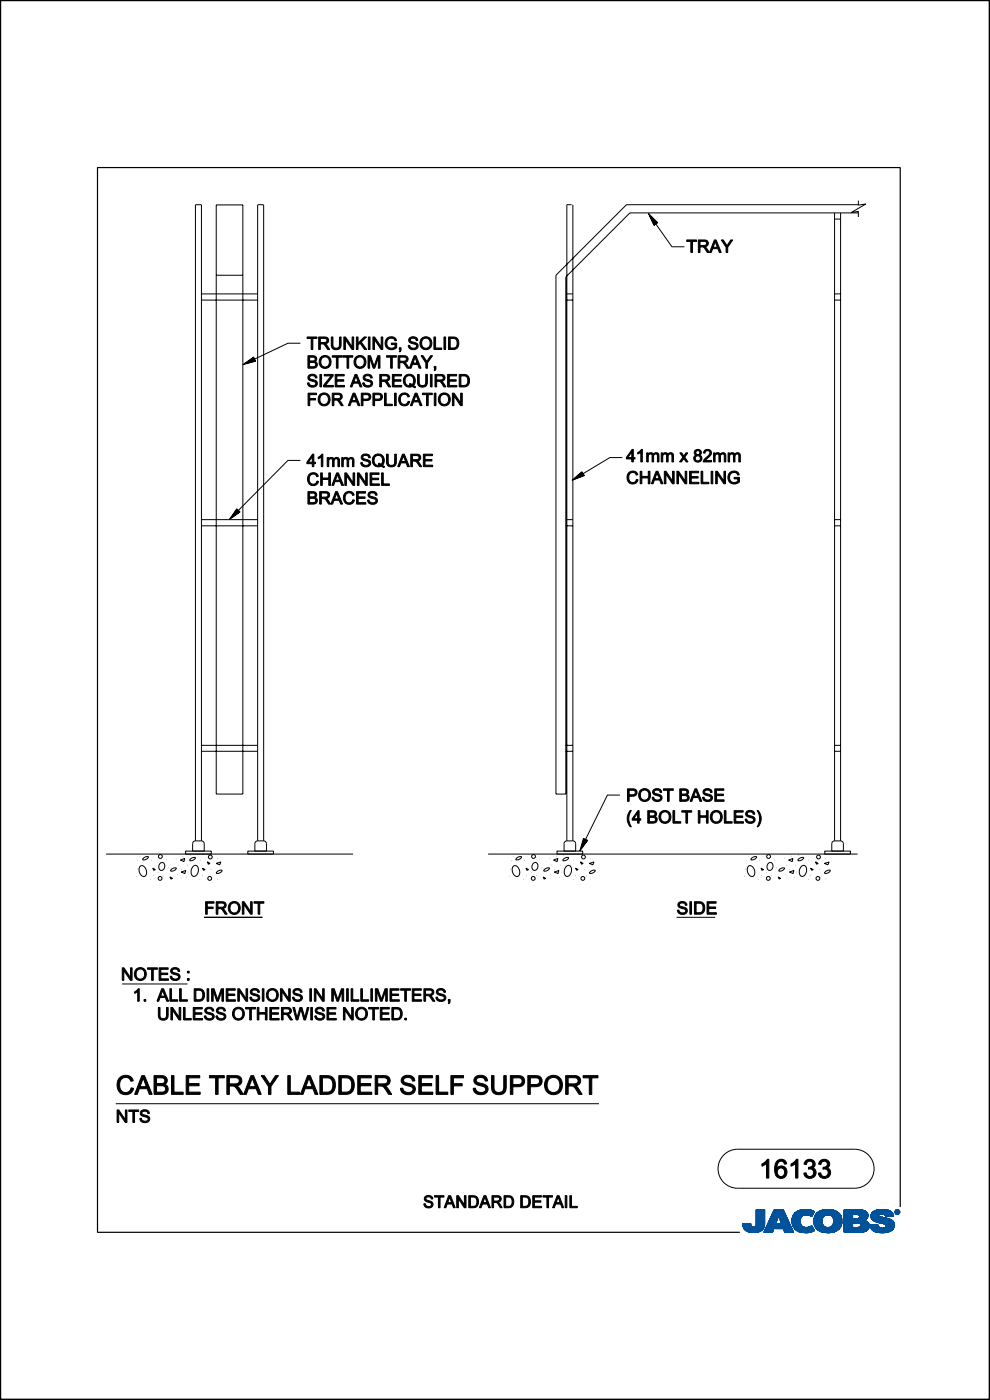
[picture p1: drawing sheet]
<svg xmlns="http://www.w3.org/2000/svg" width="210mm" height="297mm" viewBox="0 0 210 297" stroke-linecap="round" stroke-linejoin="round" font-family="sans-serif">
<path d="M191 256.1v-220.6h-170.3v225.9h136.2M.1 296.6v.3h209.7v-296.8h-209.7v296.8" fill="none" stroke="#000" stroke-width=".25"/>
<g fill="none" stroke="#000" stroke-width=".21">
<path d="M.1 .1h209.8v296.7h-209.8zM41.5 43.4h1.2M41.5 43.5v134.9M42.7 43.5v134.9M45.9 43.5h5.6v125h-5.6zM45.9 58.4h5.6M54.7 43.4h1.2M54.7 43.5v134.9M55.9 43.5v134.9M121.2 43.4h-1v135M121.5 43.4v135M138.7 47.8l.8-.6-2-1.9 1.2 2.5 .7-.6-1.5-1.4 .8 1.9 .5-.5-1-1 .6 1.3 .3-.3-.6-.6 .3 .7 .1-.2-.2-.2 3.8 5.5h2.7"/>
<path d="M177 45.2v133.2M177 46.5h1.3M178.3 45.2v133.2M182.1 43.4h-49.2l-15 15v110.1h2.1v-109.7l13.6-13.6h48.5M182.1 42.6v.9l1.5-.2-3.1 1.8 1.6-.3v1.2M42.7 63.7h12M42.7 62.4h12M63.7 72.8h-2.6l-7.7 3.7 .2-.2 .1 .2-.7 .2 .7-.5 .2 .3-1.4 .4 1.2-.8 .4 .5-2 .5 1.7-1.2 .4 .7-2.7 .8 2.3-1.7 .4 .9M120 63.7h1.5M120 62.4h1.5M177 63.7h1.3M177 62.4h1.3"/>
<path d="M63.7 97.7h-2.6l-11 11.1 .1-.3 .2 .1-.6 .5 .5-.7 .3 .3-1.2 .8 .9-1.2 .5 .3-1.7 1.2 1.2-1.7 .6 .5-2.3 1.6 1.6-2.3 .7 .7M132 97.1h-2.6l-6.3 3.7 .2-.2 .2 .2-.8 .3 .7-.6 .2 .3-1.3 .6 1.1-1 .4 .5-2 .7 1.6-1.4 .5 .7-2.6 1 2.1-1.8 .5 .8M42.7 111.5h12M42.7 110.2h12M120 111.5h1.5M120 110.2h1.5M177 111.5h1.3M177 110.2h1.3M42.7 159.4h12M42.7 158.1h12M120 159.4h1.5M120 158.1h1.5"/>
<path d="M177 159.4h1.3M177 158.1h1.3M41.5 178.4a.59 .59 0 0 0-.6 .6v1.6h2.4v-1.6a.59 .59 0 0 0-.6-.6M41.5 178.4h1.2M54.7 178.4a.59 .59 0 0 0-.6 .6v1.6h2.4v-1.6a.59 .59 0 0 0-.6-.6M54.7 178.4h1.2M120.2 178.4a.59 .59 0 0 0-.6 .6v1.6h2.5v-1.6a.59 .59 0 0 0-.6-.6M120.2 178.4h1.3M131.5 168.7h-2.7l-4.9 10 .1-.3 .2 .1-.5 .6 .2-.8 .4 .1-.8 1.2 .4-1.4 .6 .1-1.2 1.7 .5-2 .8 .3-1.6 2.3 .8-2.7 .8 .4M177 178.4a.59 .59 0 0 0-.6 .6v1.6h2.5v-1.6a.59 .59 0 0 0-.6-.6M177 178.4h1.3M22.5 181.2h52.4"/>
<path d="M29 185.9h.1M29.1 184.3h.1M29.2 182.6h.1M29.7 183.8l.2-.1a1.32 1.32 0 0 1 1.1 .9 1.32 1.32 0 0 1-.3 1.3 1.36 1.36 0 0 1-1-2.1zM29.7 181.6h.1M30.5 182a.91 .91 0 0 1 1-.2 .98 .98 0 0 1-1.2 .6zM31.9 186.6h.1M32 182.5h.1M32.4 184.2l.5 .3-.3 .1-.2-.4M32.5 185.7h.1M33.5 185.1h.1M34 183.1a.63 .63 0 0 1 .8 0 .63 .63 0 0 1 .1 .8 .66 .66 0 0 1-.8 .7 .66 .66 0 0 1-.4-.9z"/>
<path d="M34.6 185.7h.1M35.3 182.3h.1M35.7 184.1h.1M36.1 186l.5 .3-.3 .2zM36.4 184.4a.91 .91 0 0 1 1-.2 .98 .98 0 0 1-1.2 .5zM37.3 182.1h.1M37.7 185.6h.1M37.8 183.5h.1M38.3 182.5l.9-.4-.2 .7zM38.4 185l1-.3-.2 .6-.8-.3M38.5 184.5h.1M38.8 181.6h.1"/>
<path d="M39.4 180.6h5.4v.6h-5.4zM39.5 186.1h.1M39.7 183.6h.1M39.9 185h.1M40.3 181.5h.1M40.4 182.2a.91 .91 0 0 1 1-.2 .98 .98 0 0 1-1.2 .5zM41 183.8l.6-.2a1.32 1.32 0 0 1 .4 1.3 1.32 1.32 0 0 1-1 1 1.36 1.36 0 0 1 0-2.1zM42.4 186.6h.1M42.6 182.5h.1M42.9 184.2l.6 .3-.3 .1-.3-.4M43 185.7h.1M43.3 194.6h12.3"/>
<path d="M44 182.8l.5 .4-.3 .1-.2-.5M44.7 184.5h.1M45.2 185.8h.1M45.8 183.2l1-.3-.2 .6zM46 182.1h.1M46.1 184.9a.91 .91 0 0 1 1-.2 .98 .98 0 0 1-1.2 .5zM46.2 186.5h.1M52.6 180.6h5.4v.6h-5.4zM103.5 181.2h78.4M108.1 185.9h.1M108.2 184.3h.1M108.4 182.6h.1"/>
<path d="M108.8 183.8l.3-.1a1.32 1.32 0 0 1 1.1 .9 1.32 1.32 0 0 1-.4 1.3 1.36 1.36 0 0 1-1-2.1zM108.8 181.6h.1M109.6 182a.91 .91 0 0 1 1-.2 .98 .98 0 0 1-1.2 .6zM111 186.6h.1M111.2 182.5h.1M111.6 184.2l.5 .3-.4 .1zM111.6 185.7h.1M112.7 185.1h.1M113.2 183.1a.63 .63 0 0 1 .8 0 .63 .63 0 0 1 .1 .8 .66 .66 0 0 1-.8 .7 .66 .66 0 0 1-.4-.9zM113.7 185.7h.1M114.5 182.3h.1M114.9 184.1h.1"/>
<path d="M115.2 186l.5 .3-.3 .2zM115.5 184.4a.91 .91 0 0 1 1-.2 .98 .98 0 0 1-1.2 .5zM116.5 182.1h.1M116.8 185.6h.1M117 183.5h.1M117.4 182.5l.9-.4-.1 .7zM117.6 185l.9-.3-.1 .6-.8-.3M117.6 184.5h.1M117.9 181.6h.1M118.2 180.6h5.4v.6h-5.4zM118.7 186.1h.1M118.9 183.6h.1"/>
<path d="M119 185h.1M119.5 181.5h.1M119.6 182.2a.91 .91 0 0 1 1-.2 .98 .98 0 0 1-1.2 .5zM120.1 183.8l.6-.2a1.32 1.32 0 0 1 .5 1.3 1.32 1.32 0 0 1-1 1 1.36 1.36 0 0 1-.1-2.1zM121.5 186.6h.1M121.7 182.5h.1M122.1 184.2l.5 .3-.3 .1-.2-.4M122.1 185.7h.1M123.1 182.8l.6 .4-.3 .1-.3-.5M123.9 184.5h.1M124.3 185.8h.1M125 183.2l1-.3-.2 .6z"/>
<path d="M125.2 182.1h.1M125.3 184.9a.91 .91 0 0 1 1-.2 .98 .98 0 0 1-1.3 .5zM125.3 186.5h.1M143.5 194.6h8.2M158 185.9h.1M158.1 184.3h.1M158.3 182.6h.1M158.7 183.8l.2-.1a1.32 1.32 0 0 1 1.1 .9 1.32 1.32 0 0 1-.3 1.3 1.36 1.36 0 0 1-1-2.1zM158.7 181.6h.1M159.5 182a.91 .91 0 0 1 1-.2 .98 .98 0 0 1-1.2 .6zM160.9 186.6h.1M161 182.5h.1"/>
<path d="M161.4 184.2l.6 .3-.4 .1-.1-.4M161.5 185.7h.1M162.5 185.1h.1M163 183.1a.63 .63 0 0 1 .8 0 .63 .63 0 0 1 .1 .8 .66 .66 0 0 1-.7 .7 .66 .66 0 0 1-.5-.9zM163.6 185.7h.1M164.3 182.3h.1M164.7 184.1h.1M165.1 186l.5 .3-.3 .2zM165.4 184.4a.91 .91 0 0 1 1-.2 .98 .98 0 0 1-1.2 .5zM166.3 182.1h.1M166.7 185.6h.1M166.9 183.5h.1"/>
<path d="M167.3 182.5l.9-.4-.1 .7zM167.4 185l1-.3-.2 .6-.7-.3M167.5 184.5h.1M167.8 181.6h.1M168.5 186.1h.1M168.8 183.6h.1M168.9 185h.1M169.4 181.5h.1M169.5 182.2a.91 .91 0 0 1 1-.2 .98 .98 0 0 1-1.2 .5zM170 183.8l.6-.2a1.32 1.32 0 0 1 .5 1.3 1.32 1.32 0 0 1-1 1 1.36 1.36 0 0 1-.1-2.1zM171.4 186.6h.1M171.6 182.5h.1"/>
<path d="M171.9 184.2l.6 .3-.3 .1-.2-.4M172 185.7h.1M173 182.8l.5 .4-.3 .1-.2-.5M173.7 184.5h.1M174.2 185.8h.1M174.8 183.2l1.1-.3-.3 .6zM174.9 180.6h5.5v.6h-5.5zM175 182.1h.1M175.1 184.9a.91 .91 0 0 1 1-.2 .98 .98 0 0 1-1.2 .5zM175.2 186.5h.1M25.9 208.7h13.9M24.6 234.1h102.5"/>
<path d="M153.5 245l1.4-.9 1.6-.3h24.8a4.1 4.1 0 0 1 4.1 4.1 4.1 4.1 0 0 1-4.1 4.2h-24.8a4.1 4.1 0 0 1-3.9-2.6 4.1 4.1 0 0 1 .9-4.5z"/>
<circle cx="34" cy="186.3" r=".41"/>
<circle cx="34" cy="181.7" r=".41"/>
<circle cx="44.5" cy="186.3" r=".41"/>
<circle cx="44.6" cy="181.8" r=".41"/>
<circle cx="113.1" cy="186.3" r=".41"/>
<circle cx="113.2" cy="181.7" r=".41"/>
<circle cx="123.6" cy="186.3" r=".41"/>
<circle cx="123.8" cy="181.8" r=".41"/>
<circle cx="163" cy="186.3" r=".41"/>
<circle cx="163" cy="181.7" r=".41"/>
<circle cx="173.5" cy="186.3" r=".41"/>
<circle cx="173.6" cy="181.8" r=".41"/>
</g>
<g fill="#000" stroke="#000" stroke-width=".21">
<path d="M145.7 50.9h2.1v.3h-.9v2.4h-.4v-2.4h-.8z" fill-rule="evenodd"/>
<path d="M148.1 50.9v2.7h.4v-1.2l.7 .1 .8 1.1h.5l-1-1.3a.74 .74 0 0 0 .7-.8 .74 .74 0 0 0-.9-.6zM148.5 51.2h.8a.46 .46 0 0 1 .6 .5 .46 .46 0 0 1-.7 .4h-.7z" fill-rule="evenodd"/>
<path d="M151.5 50.9l-1 2.7h.4l.3-.8h1.1l.3 .8h.4l-1.1-2.7zM151.7 51.2l.5 1.3h-.9z" fill-rule="evenodd"/>
<path d="M153 50.9h.4l.8 1.3 .8-1.3h.4l-1 1.5v1.2h-.4v-1.2z" fill-rule="evenodd"/>
<path d="M65.3 75.5v2.6h1a.75 .75 0 0 0 1-.5 .75 .75 0 0 0-.5-.9 .67 .67 0 0 0 .3-.8 .67 .67 0 0 0-.8-.4zM65.7 75.8h.5a.44 .44 0 0 1 .6 .1 .44 .44 0 0 1-.1 .6l-1 .1zM65.7 76.9h.6a.49 .49 0 0 1 .7 .4 .49 .49 0 0 1-.7 .5h-.6z" fill-rule="evenodd"/>
<path d="M65.1 71.5h2.1v.3h-.8v2.3h-.4v-2.3h-.9z" fill-rule="evenodd"/>
<path d="M67.6 71.5v2.6h.4v-1.1h.4a.81 .81 0 0 1 .7 .6l.4 .5h.4l-.9-1.2a.74 .74 0 0 0 .7-.8 .74 .74 0 0 0-.9-.6zM68 71.8h.8a.46 .46 0 0 1 .6 .5 .46 .46 0 0 1-.7 .4h-.7z" fill-rule="evenodd"/>
<path d="M68.1 75.8a1.34 1.34 0 0 0 0 2 1.34 1.34 0 0 0 2-.3 1.33 1.33 0 0 0-.3-1.8 1.33 1.33 0 0 0-1.7 .1zM68.3 76a.99 .99 0 0 1 1.6 .8 .99 .99 0 0 1-1.6 .8l-.2-.8z" fill-rule="evenodd"/>
<path d="M70.5 75.5h2.1v.3h-.9v2.3h-.3v-2.3h-.9z" fill-rule="evenodd"/>
<path d="M70.3 71.5h.3v1.5a.71 .71 0 0 0 .7 .9 .71 .71 0 0 0 .7-.9v-1.5h.4v1.5a1.05 1.05 0 0 1-1.1 1.2 1.05 1.05 0 0 1-1-1.2z" fill-rule="evenodd"/>
<path d="M72.9 71.5h.4l1.4 2.1v-2.1h.3v2.6h-.3l-1.4-2v2h-.4z" fill-rule="evenodd"/>
<path d="M72.7 75.5h2.1v.3h-.8v2.3h-.4v-2.3h-.9z" fill-rule="evenodd"/>
<path d="M75.4 75.8a1.34 1.34 0 0 0 .1 2 1.34 1.34 0 0 0 2-.3 1.33 1.33 0 0 0-.3-1.8 1.33 1.33 0 0 0-1.8 .1zM75.7 76a.99 .99 0 0 1 1.6 .8 .99 .99 0 0 1-1.6 .8l-.2-.8z" fill-rule="evenodd"/>
<path d="M75.6 71.5h.3v1.3l1.4-1.3h.4l-1.1 1.1 1.2 1.5h-.5l-.9-1.3-.5 .4v.9h-.3z" fill-rule="evenodd"/>
<path d="M78.1 75.5h.5l.7 2.2 .8-2.2h.5v2.6h-.3v-2.2l-.8 2.2h-.3l-.8-2.2v2.2h-.3z" fill-rule="evenodd"/>
<path d="M78.1 71.5h.4v2.6h-.4z" fill-rule="evenodd"/>
<path d="M79.1 71.5h.4l1.4 2.1v-2.1h.3v2.6h-.4l-1.4-2v2h-.3z" fill-rule="evenodd"/>
<path d="M82 75.5h2.1v.3h-.9v2.3h-.3v-2.3h-.9z" fill-rule="evenodd"/>
<path d="M82.1 71.7a1.21 1.21 0 0 1 2 .5l-.3 .1a.96 .96 0 0 0-1.3-.4 .96 .96 0 0 0-.4 1.3 1.05 1.05 0 0 0 1.7 .4v-.5h-.8v-.3h1.1v1a1.43 1.43 0 0 1-2 0 1.43 1.43 0 0 1 0-2.1z" fill-rule="evenodd"/>
<path d="M84.5 75.5v2.6h.3v-1.2h.4a.81 .81 0 0 1 .8 .7l.3 .5h.5l-1-1.2a.74 .74 0 0 0 .8-.8 .74 .74 0 0 0-1-.6zM84.8 75.8h.8a.46 .46 0 0 1 .6 .5 .46 .46 0 0 1-.6 .3h-.8z" fill-rule="evenodd"/>
<path d="M84.7 73.8h.4v.5l-.3 .4-.1-.2 .2-.4h-.2z" fill-rule="evenodd"/>
<path d="M86.9 71.6a1.04 1.04 0 0 1 1.7 .6l-.3 .1a.63 .63 0 0 0-.6-.5 .63 .63 0 0 0-.6 .5l.3 .2a1.05 1.05 0 0 1 1.3 1.1 1.11 1.11 0 0 1-1.2 .6 1.11 1.11 0 0 1-.9-.9h.3a.72 .72 0 0 0 .7 .6 .72 .72 0 0 0 .7-.6l-.3-.3a.98 .98 0 0 1-1.2-1.2z" fill-rule="evenodd"/>
<path d="M87.8 75.5l-1 2.6h.4l.3-.8h1.1l.3 .8h.4l-1.1-2.6zM88 75.7l.5 1.3h-.9z" fill-rule="evenodd"/>
<path d="M89.4 71.8a1.34 1.34 0 0 0 0 2 1.34 1.34 0 0 0 2-.3 1.33 1.33 0 0 0-.2-1.7 1.33 1.33 0 0 0-1.8 0zM89.7 72a.99 .99 0 0 1 1.6 .8 .99 .99 0 0 1-1.6 .8l-.3-.7z" fill-rule="evenodd"/>
<path d="M88.6 79.4h.3v1.6a.71 .71 0 0 0 .7 .8 .71 .71 0 0 0 .7-.8v-1.6h.4v1.6a1.05 1.05 0 0 1-1.1 1.1 1.05 1.05 0 0 1-1-1.1z" fill-rule="evenodd"/>
<path d="M89.3 75.5h.4l.8 1.2 .8-1.2h.4l-1 1.5v1.1h-.4v-1.1z" fill-rule="evenodd"/>
<path d="M92 71.5h.4v2.3h1.3v.3h-1.7z" fill-rule="evenodd"/>
<path d="M92.1 77.7h.4v.6l-.3 .3-.1-.1 .2-.4h-.2z" fill-rule="evenodd"/>
<path d="M94.2 71.5h.3v2.6h-.3z" fill-rule="evenodd"/>
<path d="M95.1 71.5v2.6h1a1.33 1.33 0 0 0 1.2-1.3 1.33 1.33 0 0 0-1.2-1.3zM95.5 71.8h.5a1.02 1.02 0 0 1 1 1 1.02 1.02 0 0 1-.9 1h-.6z" fill-rule="evenodd"/>
<path d="M65.6 79.6a1.04 1.04 0 0 1 1.6 .6h-.3a.63 .63 0 0 0-.6-.5 .63 .63 0 0 0-.6 .5l.3 .3a1.05 1.05 0 0 1 1.3 1 1.11 1.11 0 0 1-1.2 .6 1.11 1.11 0 0 1-.9-.9h.3a.72 .72 0 0 0 .7 .6 .72 .72 0 0 0 .8-.6l-.4-.2a.98 .98 0 0 1-1.2-1.3z" fill-rule="evenodd"/>
<path d="M65.4 83.4h1.7v.3h-1.4v.8h1.2v.4h-1.2v1.2h-.3z" fill-rule="evenodd"/>
<path d="M66.3 96.4l-1.2 1.7v.3h1.1v.6h.4v-.6h.3v-.3h-.3v-1.7zM66.2 96.9v1.2h-.8z" fill-rule="evenodd"/>
<path d="M67.8 83.7a1.34 1.34 0 0 0 .1 2 1.34 1.34 0 0 0 2-.2 1.33 1.33 0 0 0-.3-1.8 1.33 1.33 0 0 0-1.8 0zM68.1 83.9a.99 .99 0 0 1 1.6 .8 .99 .99 0 0 1-1.6 .8l-.2-.7z" fill-rule="evenodd"/>
<path d="M67.9 79.4h.3v2.7h-.3z" fill-rule="evenodd"/>
<path d="M67.5 97l.8-.7h.2v2.7h-.3v-2.1l-.7 .4z" fill-rule="evenodd"/>
<path d="M68.8 79.4h1.9v.3l-1.7 2.1h1.7v.3h-2.1v-.3l1.7-2.1h-1.5z" fill-rule="evenodd"/>
<path d="M69.4 97.1h.3v.3a.65 .65 0 0 1 1.1 0 .62 .62 0 0 1 .7-.4 .62 .62 0 0 1 .5 .7v1.3h-.3v-1.2a.43 .43 0 0 0-.5-.5 .43 .43 0 0 0-.3 .6v1.1h-.4v-1.2a.44 .44 0 0 0-.5-.4 .44 .44 0 0 0-.3 .6v1h-.3z" fill-rule="evenodd"/>
<path d="M70.5 83.4v2.7h.3v-1.2h.4a.81 .81 0 0 1 .8 .6l.4 .6h.4l-1-1.3a.74 .74 0 0 0 .8-.8 .74 .74 0 0 0-.9-.6zM70.8 83.7h.9a.46 .46 0 0 1 .5 .5 .46 .46 0 0 1-.6 .4h-.8z" fill-rule="evenodd"/>
<path d="M71.1 79.4h1.9v.3h-1.6v.9h1.5v.3h-1.5v.9h1.7v.3h-2z" fill-rule="evenodd"/>
<path d="M72.5 97.1h.3v.3a.65 .65 0 0 1 1.1 0 .62 .62 0 0 1 .7-.4 .62 .62 0 0 1 .5 .7v1.3h-.3v-1.2a.43 .43 0 0 0-.5-.5 .43 .43 0 0 0-.3 .6v1.1h-.4v-1.2a.44 .44 0 0 0-.5-.4 .44 .44 0 0 0-.3 .6v1h-.3z" fill-rule="evenodd"/>
<path d="M74.9 83.4l-1 2.7h.4l.2-.8h1.2l.3 .8h.4l-1.1-2.7zM75.1 83.7l.4 1.3h-.9z" fill-rule="evenodd"/>
<path d="M75.3 79.4l-1 2.7h.4l.3-.8h1.1l.3 .8h.4l-1.1-2.7zM75.5 79.7l.5 1.3h-.9z" fill-rule="evenodd"/>
<path d="M76.9 96.5a1.04 1.04 0 0 1 1.6 .6h-.3a.63 .63 0 0 0-.6-.5 .63 .63 0 0 0-.6 .5l.3 .3a1.05 1.05 0 0 1 1.3 1.1 1.11 1.11 0 0 1-1.2 .5 1.11 1.11 0 0 1-.9-.9h.3a.72 .72 0 0 0 .7 .6 .72 .72 0 0 0 .8-.5l-.4-.3a.98 .98 0 0 1-1.2-1.2z" fill-rule="evenodd"/>
<path d="M76.6 83.4v2.7h.4v-1.1h.7a.81 .81 0 0 0 1-.8 .81 .81 0 0 0-1.1-.8zM77 83.7h.7a.49 .49 0 0 1 .6 .5 .49 .49 0 0 1-.6 .5h-.7z" fill-rule="evenodd"/>
<path d="M77.3 79.6a1.04 1.04 0 0 1 1.7 .6h-.4a.63 .63 0 0 0-.6-.5 .63 .63 0 0 0-.6 .5l.4 .3a1.05 1.05 0 0 1 1.2 1 1.11 1.11 0 0 1-1.1 .6 1.11 1.11 0 0 1-1-.9h.4a.72 .72 0 0 0 .7 .6 .72 .72 0 0 0 .7-.6l-.4-.2a.98 .98 0 0 1-1.2-1.3z" fill-rule="evenodd"/>
<path d="M79.1 83.4v2.7h.4v-1.1h.6a.81 .81 0 0 0 1-.8 .81 .81 0 0 0-1-.8zM79.5 83.7h.6a.49 .49 0 0 1 .7 .5 .49 .49 0 0 1-.7 .5h-.6z" fill-rule="evenodd"/>
<path d="M80.6 79.4v2.7h.3v-1.2h.4a.81 .81 0 0 1 .8 .6l.3 .6h.5l-1-1.2a.74 .74 0 0 0 .8-.9 .74 .74 0 0 0-1-.6zM80.9 79.7h.8a.46 .46 0 0 1 .6 .5 .46 .46 0 0 1-.6 .4h-.8z" fill-rule="evenodd"/>
<path d="M79.4 96.6a1.37 1.37 0 0 0-.3 1.8 1.37 1.37 0 0 0 1.8 .5l.6 .3 .1-.2-.5-.3a1.36 1.36 0 0 0 .2-1.9 1.36 1.36 0 0 0-1.9-.2zM79.6 96.9a1.01 1.01 0 0 1 1.4 0 1.01 1.01 0 0 1 0 1.4l-.2 .2-.5-.2v.2l.3 .2a1.03 1.03 0 0 1-1.2-.4 1.03 1.03 0 0 1 .1-1.2z" fill-rule="evenodd"/>
<path d="M81.6 83.4h.3v2.3h1.3v.4h-1.6z" fill-rule="evenodd"/>
<path d="M83.2 79.4h1.9v.3h-1.5v.9h1.4v.3h-1.4v.9h1.6v.3h-2z" fill-rule="evenodd"/>
<path d="M83.7 83.4h.3v2.7h-.3z" fill-rule="evenodd"/>
<path d="M82 96.4h.3v1.5a.71 .71 0 0 0 .7 .8 .71 .71 0 0 0 .7-.8v-1.5h.4v1.5a1.05 1.05 0 0 1-1.1 1.1 1.05 1.05 0 0 1-1-1.1z" fill-rule="evenodd"/>
<path d="M85.4 96.4l-1 2.6h.3l.3-.8h1.1l.3 .8h.4l-1-2.6zM85.6 96.6l.4 1.3h-.9z" fill-rule="evenodd"/>
<path d="M85 83.6a1.15 1.15 0 0 1 1.9 .5l-.4 .1a.87 .87 0 0 0-1.1-.4 .87 .87 0 0 0-.5 1.1 .82 .82 0 0 0 .7 .9 .82 .82 0 0 0 .9-.7l.4 .1a1.22 1.22 0 0 1-1.6 .8 1.22 1.22 0 0 1-.7-1.6z" fill-rule="evenodd"/>
<path d="M88.1 83.4l-1.1 2.7h.4l.3-.8h1.1l.3 .8h.4l-1.1-2.7zM88.2 83.7l.5 1.3h-.9z" fill-rule="evenodd"/>
<path d="M87.1 96.4v2.6h.4v-1.2l.7 .1 .8 1.1h.5l-1-1.2a.74 .74 0 0 0 .7-.8 .74 .74 0 0 0-.9-.6zM87.5 96.6h.8a.46 .46 0 0 1 .6 .5 .46 .46 0 0 1-.7 .4h-.7z" fill-rule="evenodd"/>
<path d="M86 79.7a1.37 1.37 0 0 0-.3 1.8 1.37 1.37 0 0 0 1.8 .5l.5 .3 .1-.3-.4-.2a1.36 1.36 0 0 0 .2-1.9 1.36 1.36 0 0 0-1.9-.2zM86.2 80a1.01 1.01 0 0 1 1.3 0 1.01 1.01 0 0 1 .1 1.4l-.2 .2-.5-.3-.1 .3 .4 .2a1.03 1.03 0 0 1-1.2-.4 1.03 1.03 0 0 1 0-1.2z" fill-rule="evenodd"/>
<path d="M89.8 96.4h1.9v.3h-1.5v.8h1.4v.3h-1.4v.9h1.6v.3h-2z" fill-rule="evenodd"/>
<path d="M89.6 83.4h2.1v.3h-.9v2.4h-.3v-2.4h-.9z" fill-rule="evenodd"/>
<path d="M91.3 79.4h.4v2.7h-.4z" fill-rule="evenodd"/>
<path d="M92.1 83.4h.4v2.7h-.4z" fill-rule="evenodd"/>
<path d="M92.3 79.4v2.7h.3v-1.2h.4a.81 .81 0 0 1 .8 .6l.4 .6h.4l-1-1.2a.74 .74 0 0 0 .8-.9 .74 .74 0 0 0-1-.6zM92.6 79.7h.9a.46 .46 0 0 1 .5 .5 .46 .46 0 0 1-.6 .4h-.8z" fill-rule="evenodd"/>
<path d="M93.3 83.7a1.34 1.34 0 0 0 .1 2 1.34 1.34 0 0 0 2-.2 1.33 1.33 0 0 0-.3-1.8 1.33 1.33 0 0 0-1.8 0zM93.6 83.9a.99 .99 0 0 1 1.6 .8 .99 .99 0 0 1-1.6 .8l-.3-.7z" fill-rule="evenodd"/>
<path d="M94.9 79.4h2v.3h-1.6v.9h1.5v.3h-1.5v.9h1.6v.3h-2z" fill-rule="evenodd"/>
<path d="M96 83.4h.3l1.4 2.1v-2.1h.4v2.7h-.4l-1.4-2.1v2.1h-.3z" fill-rule="evenodd"/>
<path d="M97.4 79.4v2.7h1a1.33 1.33 0 0 0 1.2-1.4 1.33 1.33 0 0 0-1.3-1.3zM97.8 79.7h.5a1.02 1.02 0 0 1 .9 1.1 1.02 1.02 0 0 1-.9 1h-.5z" fill-rule="evenodd"/>
<path d="M134.1 95.3l-1.2 1.8v.3h1.1v.6h.3v-.6h.4v-.3h-.4v-1.8zM134 95.9v1.2h-.8z" fill-rule="evenodd"/>
<path d="M135.3 96l.7-.7h.3v2.7h-.4v-2.1l-.6 .4z" fill-rule="evenodd"/>
<path d="M137.2 96.1h.3v.2a.65 .65 0 0 1 1.1 .1 .62 .62 0 0 1 .7-.4 .62 .62 0 0 1 .5 .7v1.3h-.3v-1.2a.43 .43 0 0 0-.5-.5 .43 .43 0 0 0-.4 .6v1.1h-.3v-1.3a.44 .44 0 0 0-.6-.3 .44 .44 0 0 0-.2 .6v1h-.3z" fill-rule="evenodd"/>
<path d="M140.3 96.1h.2v.2a.65 .65 0 0 1 1.2 .1 .62 .62 0 0 1 .7-.4 .62 .62 0 0 1 .5 .7v1.3h-.4v-1.2a.43 .43 0 0 0-.4-.5 .43 .43 0 0 0-.4 .6v1.1h-.3v-1.3a.44 .44 0 0 0-.6-.3 .44 .44 0 0 0-.2 .6v1h-.3z" fill-rule="evenodd"/>
<path d="M144.2 96.1h.4l.4 .6 .5-.6h.4l-.7 .9 .7 1h-.4l-.4-.7-.6 .7h-.3l.7-1z" fill-rule="evenodd"/>
<path d="M147.5 95.5l-.2 .7 .4 .4a.79 .79 0 0 0-.3 1.2 .79 .79 0 0 0 1.2 0 .79 .79 0 0 0-.2-1.2 .71 .71 0 0 0 .2-1.1 .71 .71 0 0 0-1.1 0zM147.6 96a.43 .43 0 0 1 .8 0 .43 .43 0 0 1-.8 0zM147.5 97.2a.55 .55 0 0 1 1.1 0 .55 .55 0 0 1-1.1 0z" fill-rule="evenodd"/>
<path d="M149.5 95.5a.87 .87 0 0 1 1.3 .2 .87 .87 0 0 1-.5 1.3l-.7 .7h1.3v.3h-1.7a3 3 0 0 1 1.2-1.5 .51 .51 0 0 0-.2-.9 .51 .51 0 0 0-.6 .5h-.4z" fill-rule="evenodd"/>
<path d="M151.4 96.1h.2v.2a.65 .65 0 0 1 1.2 .1 .62 .62 0 0 1 .7-.4 .62 .62 0 0 1 .5 .7v1.3h-.4v-1.2a.43 .43 0 0 0-.4-.5 .43 .43 0 0 0-.4 .6v1.1h-.3v-1.3a.44 .44 0 0 0-.6-.3 .44 .44 0 0 0-.2 .6v1h-.3z" fill-rule="evenodd"/>
<path d="M154.4 96.1h.3v.2a.65 .65 0 0 1 1.2 .1 .62 .62 0 0 1 .7-.4 .62 .62 0 0 1 .4 .7v1.3h-.3v-1.2a.43 .43 0 0 0-.5-.5 .43 .43 0 0 0-.3 .6v1.1h-.3v-1.3a.44 .44 0 0 0-.6-.3 .44 .44 0 0 0-.2 .6v1h-.4z" fill-rule="evenodd"/>
<path d="M65.3 104.3v2.6h1a.75 .75 0 0 0 1-.4 .75 .75 0 0 0-.5-1 .67 .67 0 0 0 .3-.8 .67 .67 0 0 0-.8-.4zM65.7 104.6h.5a.44 .44 0 0 1 .6 .1 .44 .44 0 0 1-.1 .6l-1 .1zM65.7 105.7h.6a.49 .49 0 0 1 .7 .4 .49 .49 0 0 1-.7 .5h-.6z" fill-rule="evenodd"/>
<path d="M65.7 100.6a1.15 1.15 0 0 1 1.8 .4l-.3 .1a.87 .87 0 0 0-1.2-.4 .87 .87 0 0 0-.4 1.1 .82 .82 0 0 0 .7 .9 .82 .82 0 0 0 .9-.7l.4 .1a1.22 1.22 0 0 1-1.6 .9 1.22 1.22 0 0 1-.8-1.6z" fill-rule="evenodd"/>
<path d="M67.8 104.3v2.6h.4v-1.1l.7 .1 .8 1h.4l-.9-1.2a.74 .74 0 0 0 .7-.8 .74 .74 0 0 0-.9-.6zM68.2 104.6h.8a.46 .46 0 0 1 .6 .5 .46 .46 0 0 1-.7 .4h-.7z" fill-rule="evenodd"/>
<path d="M68 100.3h.4v1.1h1.3v-1.1h.4v2.7h-.4v-1.3h-1.3v1.3h-.4z" fill-rule="evenodd"/>
<path d="M71.2 104.3l-1 2.6h.4l.2-.8h1.2l.3 .8h.4l-1.1-2.6zM71.4 104.6l.4 1.3h-.9z" fill-rule="evenodd"/>
<path d="M71.4 100.3l-1 2.7h.4l.3-.8h1.1l.3 .8h.4l-1.1-2.7zM71.6 100.6l.5 1.3h-.9z" fill-rule="evenodd"/>
<path d="M73.1 100.3h.4l1.4 2.1v-2.1h.3v2.7h-.3l-1.4-2.1v2.1h-.4z" fill-rule="evenodd"/>
<path d="M73.3 104.5a1.15 1.15 0 0 1 1.8 .5l-.3 .1a.87 .87 0 0 0-1.2-.5 .87 .87 0 0 0-.4 1.2 .82 .82 0 0 0 .7 .9 .82 .82 0 0 0 .9-.7l.4 .1a1.22 1.22 0 0 1-1.6 .8 1.22 1.22 0 0 1-.7-1.6z" fill-rule="evenodd"/>
<path d="M75.6 104.3h1.9v.3h-1.5v.8h1.4v.3h-1.4v.9h1.6v.3h-2z" fill-rule="evenodd"/>
<path d="M75.8 100.3h.4l1.4 2.1v-2.1h.3v2.7h-.4l-1.3-2.1v2.1h-.4z" fill-rule="evenodd"/>
<path d="M78.3 104.5a1.04 1.04 0 0 1 1.7 .5l-.3 .1a.63 .63 0 0 0-.7-.5 .63 .63 0 0 0-.6 .5l.4 .2a1.05 1.05 0 0 1 1.2 1.1 1.11 1.11 0 0 1-1.1 .6 1.11 1.11 0 0 1-.9-.9h.3a.72 .72 0 0 0 .7 .6 .72 .72 0 0 0 .7-.6l-.4-.3a.98 .98 0 0 1-1.1-1.2z" fill-rule="evenodd"/>
<path d="M78.5 100.3h1.9v.3h-1.6v.8h1.5v.4h-1.5v.9h1.7v.3h-2z" fill-rule="evenodd"/>
<path d="M80.9 100.3h.4v2.4h1.3v.3h-1.7z" fill-rule="evenodd"/>
<path d="M133.4 100.2a1.15 1.15 0 0 1 1.9 .5l-.3 .1a.87 .87 0 0 0-1.2-.5 .87 .87 0 0 0-.4 1.2 .82 .82 0 0 0 .7 .9 .82 .82 0 0 0 .9-.7l.3 .1a1.22 1.22 0 0 1-1.5 .8 1.22 1.22 0 0 1-.8-1.6z" fill-rule="evenodd"/>
<path d="M135.8 100h.3v1.1h1.4v-1.1h.4v2.6h-.4v-1.2h-1.4v1.2h-.3z" fill-rule="evenodd"/>
<path d="M139.2 100l-1 2.6h.3l.3-.8h1.1l.3 .8h.4l-1-2.6zM139.4 100.3l.4 1.2h-.9z" fill-rule="evenodd"/>
<path d="M140.9 100h.4l1.4 2.1v-2.1h.3v2.6h-.4l-1.3-2.1v2.1h-.4z" fill-rule="evenodd"/>
<path d="M143.6 100h.3l1.4 2.1v-2.1h.4v2.6h-.4l-1.4-2.1v2.1h-.3z" fill-rule="evenodd"/>
<path d="M146.3 100h1.9v.3h-1.6v.8h1.5v.3h-1.5v.9h1.6v.3h-1.9z" fill-rule="evenodd"/>
<path d="M148.7 100h.4v2.3h1.3v.3h-1.7z" fill-rule="evenodd"/>
<path d="M150.8 100h.4v2.6h-.4z" fill-rule="evenodd"/>
<path d="M151.8 100h.4l1.4 2.1v-2.1h.3v2.6h-.4l-1.4-2.1v2.1h-.3z" fill-rule="evenodd"/>
<path d="M154.8 100.2a1.21 1.21 0 0 1 2 .5l-.3 .1a.96 .96 0 0 0-1.3-.4 .96 .96 0 0 0-.4 1.3 1.05 1.05 0 0 0 1.7 .4v-.5h-.8v-.3h1.1v1a1.43 1.43 0 0 1-2 0 1.43 1.43 0 0 1 0-2.1z" fill-rule="evenodd"/>
<path d="M133.1 167.3v2.7h.4v-1.1h.6a.81 .81 0 0 0 1-.8 .81 .81 0 0 0-1-.8zM133.5 167.7h.6a.49 .49 0 0 1 .7 .4 .49 .49 0 0 1-.7 .5h-.6z" fill-rule="evenodd"/>
<path d="M133.7 171.9h.2l-.3 .7a3 3 0 0 0 .3 2.8h-.2a2.67 2.67 0 0 1 0-3.5z" fill-rule="evenodd"/>
<path d="M135.3 172l-1.2 1.7v.3h1.1v.6h.4v-.6h.3v-.3h-.3v-1.7zM135.2 172.5v1.2h-.8z" fill-rule="evenodd"/>
<path d="M135.8 167.7a1.34 1.34 0 0 0 0 2 1.34 1.34 0 0 0 2-.3 1.33 1.33 0 0 0-.2-1.8 1.33 1.33 0 0 0-1.8 .1zM136.1 167.9a.99 .99 0 0 1 1.6 .8 .99 .99 0 0 1-1.6 .8l-.3-.8z" fill-rule="evenodd"/>
<path d="M137.4 172v2.6h1a.75 .75 0 0 0 .9-.4 .75 .75 0 0 0-.4-1 .67 .67 0 0 0 .3-.8 .67 .67 0 0 0-.8-.4zM137.8 172.3h.5a.44 .44 0 0 1 .5 .1 .44 .44 0 0 1 0 .6l-1 .1zM137.8 173.4h.6a.49 .49 0 0 1 .6 .4 .49 .49 0 0 1-.6 .5h-.6z" fill-rule="evenodd"/>
<path d="M138.7 167.5a1.04 1.04 0 0 1 1.7 .6h-.4a.63 .63 0 0 0-.6-.5 .63 .63 0 0 0-.6 .5l.4 .3a1.05 1.05 0 0 1 1.2 1.1 1.11 1.11 0 0 1-1.1 .5 1.11 1.11 0 0 1-1-.9h.4a.72 .72 0 0 0 .7 .6 .72 .72 0 0 0 .7-.5l-.4-.3a.98 .98 0 0 1-1.2-1.2z" fill-rule="evenodd"/>
<path d="M140.1 172.3a1.34 1.34 0 0 0 .1 2 1.34 1.34 0 0 0 2-.3 1.33 1.33 0 0 0-.3-1.7 1.33 1.33 0 0 0-1.8 0zM140.4 172.5a.99 .99 0 0 1 1.6 .8 .99 .99 0 0 1-1.6 .8l-.3-.8z" fill-rule="evenodd"/>
<path d="M140.7 167.3h2.1v.4h-.9v2.3h-.3v-2.3h-.9z" fill-rule="evenodd"/>
<path d="M142.8 172h.3v2.3h1.3v.3h-1.6z" fill-rule="evenodd"/>
<path d="M144.2 167.3v2.7h1a.75 .75 0 0 0 .9-.5 .75 .75 0 0 0-.4-.9 .67 .67 0 0 0 .3-.9 .67 .67 0 0 0-.8-.4zM144.5 167.7h.6a.44 .44 0 0 1 .5 .1 .44 .44 0 0 1 0 .6l-1.1 .1zM144.5 168.8h.7a.49 .49 0 0 1 .6 .4 .49 .49 0 0 1-.6 .5h-.7z" fill-rule="evenodd"/>
<path d="M144.6 172h2.1v.3h-.9v2.3h-.3v-2.3h-.9z" fill-rule="evenodd"/>
<path d="M147.4 167.3l-1 2.7h.4l.2-.8h1.2l.3 .8h.4l-1.1-2.7zM147.6 167.6l.4 1.3h-.9z" fill-rule="evenodd"/>
<path d="M148.1 172h.4v1.1h1.3v-1.1h.4v2.6h-.4v-1.2h-1.3v1.2h-.4z" fill-rule="evenodd"/>
<path d="M149.4 167.5a1.04 1.04 0 0 1 1.7 .6h-.4a.63 .63 0 0 0-.6-.5 .63 .63 0 0 0-.6 .5l.3 .3a1.05 1.05 0 0 1 1.3 1.1 1.11 1.11 0 0 1-1.1 .5 1.11 1.11 0 0 1-1-.9h.4a.72 .72 0 0 0 .6 .6 .72 .72 0 0 0 .8-.5l-.4-.3a.98 .98 0 0 1-1.2-1.2z" fill-rule="evenodd"/>
<path d="M151 172.3a1.34 1.34 0 0 0 .1 2 1.34 1.34 0 0 0 1.9-.3 1.33 1.33 0 0 0-.2-1.7 1.33 1.33 0 0 0-1.8 0zM151.3 172.5a.99 .99 0 0 1 1.6 .8 .99 .99 0 0 1-1.6 .8l-.3-.8z" fill-rule="evenodd"/>
<path d="M151.6 167.3h1.9v.4h-1.5v.8h1.4v.3h-1.4v.9h1.6v.3h-2z" fill-rule="evenodd"/>
<path d="M153.6 172h.4v2.3h1.3v.3h-1.7z" fill-rule="evenodd"/>
<path d="M155.7 172h1.9v.3h-1.5v.8h1.4v.3h-1.4v.9h1.6v.3h-2z" fill-rule="evenodd"/>
<path d="M158.4 172.1a1.04 1.04 0 0 1 1.7 .6l-.3 .1a.63 .63 0 0 0-.7-.6 .63 .63 0 0 0-.6 .6l.4 .2a1.05 1.05 0 0 1 1.2 1.1 1.11 1.11 0 0 1-1.1 .6 1.11 1.11 0 0 1-.9-.9l.3-.1a.72 .72 0 0 0 .7 .7 .72 .72 0 0 0 .7-.6l-.4-.3a.98 .98 0 0 1-1.1-1.2z" fill-rule="evenodd"/>
<path d="M160.6 171.9h.2a2.67 2.67 0 0 1 0 3.5h-.2a3.1 3.1 0 0 0 0-3.5z" fill-rule="evenodd"/>
<path d="M43.6 191.3h1.8v.3h-1.4v.8h1.2v.3h-1.2v1.2h-.4z" fill-rule="evenodd"/>
<path d="M45.9 191.3v2.6h.3v-1.1h.4a.81 .81 0 0 1 .8 .6l.4 .5h.4l-1-1.2a.74 .74 0 0 0 .8-.8 .74 .74 0 0 0-1-.6zM46.2 191.6h.9a.46 .46 0 0 1 .5 .5 .46 .46 0 0 1-.6 .4h-.8z" fill-rule="evenodd"/>
<path d="M48.8 191.6a1.34 1.34 0 0 0 0 2 1.34 1.34 0 0 0 2-.3 1.33 1.33 0 0 0-.2-1.7 1.33 1.33 0 0 0-1.8 0zM49.1 191.8a.99 .99 0 0 1 1.5 .8 .99 .99 0 0 1-1.6 .8l-.2-.7z" fill-rule="evenodd"/>
<path d="M51.4 191.3h.4l1.4 2.1v-2.1h.3v2.6h-.4l-1.4-2v2h-.3z" fill-rule="evenodd"/>
<path d="M53.9 191.3h2.1v.3h-.9v2.3h-.3v-2.3h-.9z" fill-rule="evenodd"/>
<path d="M144 191.4a1.04 1.04 0 0 1 1.7 .6l-.3 .1a.63 .63 0 0 0-.6-.5 .63 .63 0 0 0-.6 .5l.3 .2a1.05 1.05 0 0 1 1.3 1.1 1.11 1.11 0 0 1-1.2 .6 1.11 1.11 0 0 1-.9-.9h.3a.72 .72 0 0 0 .7 .6 .72 .72 0 0 0 .7-.6l-.3-.3a.98 .98 0 0 1-1.2-1.2z" fill-rule="evenodd"/>
<path d="M146.3 191.3h.4v2.6h-.4z" fill-rule="evenodd"/>
<path d="M147.3 191.3v2.6h1a1.33 1.33 0 0 0 1.2-1.3 1.33 1.33 0 0 0-1.3-1.3zM147.7 191.6h.5a1.02 1.02 0 0 1 .9 1 1.02 1.02 0 0 1-.9 1h-.5z" fill-rule="evenodd"/>
<path d="M150 191.3h1.9v.3h-1.6v.8h1.5v.3h-1.5v.9h1.7v.3h-2z" fill-rule="evenodd"/>
<path d="M25.9 205.3h.4l1.4 2.1v-2.1h.3v2.7h-.3l-1.4-2.1v2.1h-.4z" fill-rule="evenodd"/>
<path d="M28.9 205.6a1.34 1.34 0 0 0 0 2.1 1.34 1.34 0 0 0 2-.3 1.33 1.33 0 0 0-.3-1.8 1.33 1.33 0 0 0-1.7 0zM29.1 205.8a.99 .99 0 0 1 1.6 .8 .99 .99 0 0 1-1.6 .8l-.2-.7z" fill-rule="evenodd"/>
<path d="M28.6 210.4l.7-.7h.2v2.7h-.3v-2.1l-.6 .4z" fill-rule="evenodd"/>
<path d="M30.6 212h.3v.4h-.3z" fill-rule="evenodd"/>
<path d="M31.3 205.3h2.1v.3h-.9v2.4h-.3v-2.4h-.9z" fill-rule="evenodd"/>
<path d="M34.3 209.8l-1 2.6h.4l.3-.8h1.1l.3 .8h.4l-1.1-2.6zM34.5 210l.5 1.3h-.9z" fill-rule="evenodd"/>
<path d="M33.8 205.3h1.9v.3h-1.6v.8h1.5v.4h-1.5v.9h1.6v.3h-1.9z" fill-rule="evenodd"/>
<path d="M33.6 213.7h.3v1.6a.71 .71 0 0 0 .7 .8 .71 .71 0 0 0 .7-.8v-1.6h.4v1.6a1.05 1.05 0 0 1-1.1 1.1 1.05 1.05 0 0 1-1-1.1z" fill-rule="evenodd"/>
<path d="M36 209.8h.4v2.3h1.3v.3h-1.7z" fill-rule="evenodd"/>
<path d="M36.4 205.5a1.04 1.04 0 0 1 1.7 .6h-.3a.63 .63 0 0 0-.6-.5 .63 .63 0 0 0-.6 .5l.3 .2a1.05 1.05 0 0 1 1.3 1.1 1.11 1.11 0 0 1-1.2 .6 1.11 1.11 0 0 1-.9-.9h.3a.72 .72 0 0 0 .7 .6 .72 .72 0 0 0 .7-.6l-.3-.3a.98 .98 0 0 1-1.2-1.2z" fill-rule="evenodd"/>
<path d="M36.3 213.7h.3l1.4 2.1v-2.1h.3v2.7h-.3l-1.4-2.1v2.1h-.3z" fill-rule="evenodd"/>
<path d="M38.1 209.8h.3v2.3h1.3v.3h-1.6z" fill-rule="evenodd"/>
<path d="M38.9 213.7h.4v2.4h1.3v.3h-1.7z" fill-rule="evenodd"/>
<path d="M39.8 206v.4h.3v-.4zM39.8 207.6v.4h.3v-.4z" fill-rule="evenodd"/>
<path d="M41 213.7h1.9v.3h-1.6v.9h1.5v.3h-1.5v.9h1.7v.3h-2z" fill-rule="evenodd"/>
<path d="M41.2 209.8v2.6h.9a1.33 1.33 0 0 0 1.3-1.3 1.33 1.33 0 0 0-1.3-1.3zM41.5 210.1h.6a1.02 1.02 0 0 1 .9 1 1.02 1.02 0 0 1-.9 1h-.6z" fill-rule="evenodd"/>
<path d="M43.7 213.9a1.04 1.04 0 0 1 1.7 .6h-.4a.63 .63 0 0 0-.6-.5 .63 .63 0 0 0-.6 .5l.4 .3a1.05 1.05 0 0 1 1.2 1 1.11 1.11 0 0 1-1.1 .6 1.11 1.11 0 0 1-1-.9h.4a.72 .72 0 0 0 .7 .6 .72 .72 0 0 0 .7-.6l-.4-.2a.98 .98 0 0 1-1.2-1.3z" fill-rule="evenodd"/>
<path d="M43.9 209.8h.4v2.6h-.4z" fill-rule="evenodd"/>
<path d="M44.9 209.8h.5l.8 2.2 .7-2.2h.5v2.6h-.3v-2.2l-.8 2.2h-.3l-.8-2.2v2.2h-.3z" fill-rule="evenodd"/>
<path d="M46.2 213.9a1.04 1.04 0 0 1 1.6 .6h-.3a.63 .63 0 0 0-.6-.5 .63 .63 0 0 0-.6 .5l.3 .3a1.05 1.05 0 0 1 1.3 1 1.11 1.11 0 0 1-1.2 .6 1.11 1.11 0 0 1-.9-.9h.3a.72 .72 0 0 0 .7 .6 .72 .72 0 0 0 .8-.6l-.4-.2a.98 .98 0 0 1-1.2-1.3z" fill-rule="evenodd"/>
<path d="M48 209.8h1.9v.3h-1.6v.8h1.5v.3h-1.5v.9h1.7v.3h-2z" fill-rule="evenodd"/>
<path d="M49.7 214.1a1.34 1.34 0 0 0 0 2 1.34 1.34 0 0 0 2-.3 1.33 1.33 0 0 0-.3-1.8 1.33 1.33 0 0 0-1.7 .1zM49.9 214.2a.99 .99 0 0 1 1.6 .9 .99 .99 0 0 1-1.6 .7l-.2-.7z" fill-rule="evenodd"/>
<path d="M50.4 209.8h.4l1.4 2v-2h.3v2.6h-.3l-1.4-2.1v2.1h-.4z" fill-rule="evenodd"/>
<path d="M52.1 213.7h2.1v.3h-.9v2.4h-.3v-2.4h-.9z" fill-rule="evenodd"/>
<path d="M53.3 209.9a1.04 1.04 0 0 1 1.7 .6h-.3a.63 .63 0 0 0-.6-.5 .63 .63 0 0 0-.6 .5l.3 .3a1.05 1.05 0 0 1 1.3 1.1 1.11 1.11 0 0 1-1.2 .5 1.11 1.11 0 0 1-.9-.8l.3-.1a.72 .72 0 0 0 .7 .6 .72 .72 0 0 0 .7-.5l-.3-.3a.98 .98 0 0 1-1.2-1.2z" fill-rule="evenodd"/>
<path d="M54.6 213.7h.3v1.1h1.4v-1.1h.3v2.7h-.3v-1.3h-1.4v1.3h-.3z" fill-rule="evenodd"/>
<path d="M55.6 209.8h.4v2.6h-.4z" fill-rule="evenodd"/>
<path d="M56.9 210.1a1.34 1.34 0 0 0 0 2 1.34 1.34 0 0 0 2-.3 1.33 1.33 0 0 0-.3-1.8 1.33 1.33 0 0 0-1.7 .1zM57.1 210.3a.99 .99 0 0 1 1.6 .8 .99 .99 0 0 1-1.6 .8l-.2-.8z" fill-rule="evenodd"/>
<path d="M57.2 213.7h2v.3h-1.6v.9h1.5v.3h-1.5v.9h1.6v.3h-2z" fill-rule="evenodd"/>
<path d="M59.5 209.8h.3l1.4 2v-2h.4v2.6h-.4l-1.4-2.1v2.1h-.3z" fill-rule="evenodd"/>
<path d="M59.7 213.7v2.7h.4v-1.2h.4a.81 .81 0 0 1 .7 .6l.4 .6h.4l-.9-1.2a.74 .74 0 0 0 .7-.9 .74 .74 0 0 0-.9-.6zM60.1 214h.8a.46 .46 0 0 1 .6 .5 .46 .46 0 0 1-.7 .4h-.7z" fill-rule="evenodd"/>
<path d="M62.4 209.9a1.04 1.04 0 0 1 1.7 .6h-.4a.63 .63 0 0 0-.6-.5 .63 .63 0 0 0-.6 .5l.4 .3a1.05 1.05 0 0 1 1.2 1.1 1.11 1.11 0 0 1-1.1 .5 1.11 1.11 0 0 1-1-.8l.4-.1a.72 .72 0 0 0 .7 .6 .72 .72 0 0 0 .7-.5l-.4-.3a.98 .98 0 0 1-1.1-1.2z" fill-rule="evenodd"/>
<path d="M62.1 213.7h.4l.5 2.3 .6-2.3h.4l.6 2.3 .6-2.3h.3l-.7 2.7h-.3l-.7-2.4-.6 2.4h-.4z" fill-rule="evenodd"/>
<path d="M65.7 209.8h.4v2.6h-.4z" fill-rule="evenodd"/>
<path d="M65.9 213.7h.4v2.7h-.4z" fill-rule="evenodd"/>
<path d="M66.7 209.8h.3l1.4 2v-2h.4v2.6h-.4l-1.4-2.1v2.1h-.3z" fill-rule="evenodd"/>
<path d="M67.1 213.9a1.04 1.04 0 0 1 1.7 .6h-.3a.63 .63 0 0 0-.7-.5 .63 .63 0 0 0-.6 .5l.4 .3a1.05 1.05 0 0 1 1.2 1 1.11 1.11 0 0 1-1.1 .6 1.11 1.11 0 0 1-.9-.9h.3a.72 .72 0 0 0 .7 .6 .72 .72 0 0 0 .7-.6l-.4-.2a.98 .98 0 0 1-1.1-1.3z" fill-rule="evenodd"/>
<path d="M69.4 213.7h1.9v.3h-1.6v.9h1.5v.3h-1.5v.9h1.6v.3h-1.9z" fill-rule="evenodd"/>
<path d="M70.4 209.8h.5l.8 2.2 .7-2.2h.5v2.6h-.3v-2.2l-.8 2.2h-.3l-.8-2.2v2.2h-.3z" fill-rule="evenodd"/>
<path d="M72.8 213.7h.4l1.4 2.1v-2.1h.3v2.7h-.3l-1.4-2.1v2.1h-.4z" fill-rule="evenodd"/>
<path d="M73.5 209.8h.4v2.6h-.4z" fill-rule="evenodd"/>
<path d="M74.5 209.8h.3v2.3h1.3v.3h-1.6z" fill-rule="evenodd"/>
<path d="M75.8 214.1a1.34 1.34 0 0 0 0 2 1.34 1.34 0 0 0 2-.3 1.33 1.33 0 0 0-.2-1.8 1.33 1.33 0 0 0-1.8 .1zM76 214.2a.99 .99 0 0 1 1.6 .9 .99 .99 0 0 1-1.6 .7l-.2-.7z" fill-rule="evenodd"/>
<path d="M76.5 209.8h.4v2.3h1.3v.3h-1.7z" fill-rule="evenodd"/>
<path d="M78.7 209.8h.3v2.6h-.3z" fill-rule="evenodd"/>
<path d="M78.2 213.7h2.1v.3h-.9v2.4h-.3v-2.4h-.9z" fill-rule="evenodd"/>
<path d="M79.6 209.8h.5l.8 2.2 .8-2.2h.5v2.6h-.4v-2.2l-.8 2.2h-.3l-.7-2.2v2.2h-.4z" fill-rule="evenodd"/>
<path d="M80.7 213.7h1.9v.3h-1.6v.9h1.5v.3h-1.5v.9h1.6v.3h-1.9z" fill-rule="evenodd"/>
<path d="M82.7 209.8h1.9v.3h-1.5v.8h1.4v.3h-1.4v.9h1.6v.3h-2z" fill-rule="evenodd"/>
<path d="M83.1 213.7v2.7h1a1.33 1.33 0 0 0 1.2-1.4 1.33 1.33 0 0 0-1.3-1.3zM83.5 214h.5a1.02 1.02 0 0 1 1 1 1.02 1.02 0 0 1-1 1.1h-.5z" fill-rule="evenodd"/>
<path d="M85.9 216h.3v.4h-.3z" fill-rule="evenodd"/>
<path d="M85 209.8h2.1v.3h-.9v2.3h-.3v-2.3h-.9z" fill-rule="evenodd"/>
<path d="M87.5 209.8h1.9v.3h-1.6v.8h1.5v.3h-1.5v.9h1.6v.3h-1.9z" fill-rule="evenodd"/>
<path d="M89.9 209.8v2.6h.4v-1.2h.4a.81 .81 0 0 1 .8 .7l.3 .5h.4l-.9-1.2a.74 .74 0 0 0 .7-.8 .74 .74 0 0 0-.9-.6zM90.3 210.1h.8a.46 .46 0 0 1 .6 .4 .46 .46 0 0 1-.7 .4h-.7z" fill-rule="evenodd"/>
<path d="M92.8 209.9a1.04 1.04 0 0 1 1.7 .6h-.3a.63 .63 0 0 0-.7-.5 .63 .63 0 0 0-.6 .5l.4 .3a1.05 1.05 0 0 1 1.2 1.1 1.11 1.11 0 0 1-1.1 .5 1.11 1.11 0 0 1-.9-.8l.3-.1a.72 .72 0 0 0 .7 .6 .72 .72 0 0 0 .7-.5l-.4-.3a.98 .98 0 0 1-1.1-1.2z" fill-rule="evenodd"/>
<path d="M95.1 212h.4l-.1 .6-.2 .3-.1-.1 .2-.4h-.2z" fill-rule="evenodd"/>
<path d="M24.8 235.5h.4l1.4 2.1v-2.1h.3v2.6h-.3l-1.4-2.1v2.1h-.4z" fill-rule="evenodd"/>
<path d="M25.4 228.7a1.74 1.74 0 0 1 2.9 .6l-.5 .1a1.25 1.25 0 0 0-1.6-.8 1.25 1.25 0 0 0-.8 1.5 1.26 1.26 0 0 0 .9 1.6 1.26 1.26 0 0 0 1.5-.9l.5 .1a1.83 1.83 0 0 1-2.2 1.2 1.83 1.83 0 0 1-1.3-2.3z" fill-rule="evenodd"/>
<path d="M27.3 235.5h2.1v.3h-.9v2.3h-.3v-2.3h-.9z" fill-rule="evenodd"/>
<path d="M30.1 228.2l-1.5 4h.5l.5-1.2h1.6l.5 1.2h.6l-1.6-4zM30.4 228.6l.7 1.9h-1.4z" fill-rule="evenodd"/>
<path d="M30 235.6a1.04 1.04 0 0 1 1.7 .6h-.3a.63 .63 0 0 0-.7-.5 .63 .63 0 0 0-.6 .6l.4 .2a1.05 1.05 0 0 1 1.2 1.1 1.11 1.11 0 0 1-1.1 .6 1.11 1.11 0 0 1-.9-.9l.3-.1a.72 .72 0 0 0 .7 .7 .72 .72 0 0 0 .7-.6l-.4-.3a.98 .98 0 0 1-1.1-1.2z" fill-rule="evenodd"/>
<path d="M32.7 228.2v4h1.5a1.12 1.12 0 0 0 1.4-.7 1.12 1.12 0 0 0-.7-1.5 1.01 1.01 0 0 0 .5-1.2 1.01 1.01 0 0 0-1.2-.6zM33.2 228.7h.8a.66 .66 0 0 1 1 .5 .66 .66 0 0 1-.9 .7h-.9zM33.2 230.3h.9a.73 .73 0 0 1 1 .7 .73 .73 0 0 1-.9 .7h-1z" fill-rule="evenodd"/>
<path d="M36.4 228.2h.5v3.5h2v.5h-2.5z" fill-rule="evenodd"/>
<path d="M39.5 228.2h2.9v.5h-2.4v1.2h2.2v.4h-2.2v1.4h2.5v.5h-3z" fill-rule="evenodd"/>
<path d="M44.4 228.2h3.2v.5h-1.3v3.5h-.6v-3.5h-1.3z" fill-rule="evenodd"/>
<path d="M48.1 228.2v4h.6v-1.8h.6a1.22 1.22 0 0 1 1.1 .9l.6 .9h.6l-.8-1.3-.6-.5a1.1 1.1 0 0 0 1.1-1.3 1.1 1.1 0 0 0-1.4-.9zM48.7 228.6h1.2a.7 .7 0 0 1 .9 .8 .7 .7 0 0 1-1 .5h-1.1z" fill-rule="evenodd"/>
<path d="M53.2 228.2l-1.5 4h.5l.5-1.2h1.7l.4 1.2h.6l-1.6-4zM53.5 228.6l.7 1.9h-1.4z" fill-rule="evenodd"/>
<path d="M55.4 228.2h.7l1.1 1.9 1.2-1.9h.7l-1.6 2.3v1.7h-.6v-1.7z" fill-rule="evenodd"/>
<path d="M61 228.2h.6v3.5h1.9v.5h-2.5z" fill-rule="evenodd"/>
<path d="M65.2 228.2l-1.5 4h.6l.4-1.2h1.7l.4 1.2h.6l-1.6-4zM65.5 228.6l.7 1.9h-1.3z" fill-rule="evenodd"/>
<path d="M67.9 228.2v4h1.4a1.79 1.79 0 0 0 1.8-2.4 1.64 1.64 0 0 0-1.9-1.6zM68.4 228.7h.8a1.4 1.4 0 0 1 1.4 2 1.11 1.11 0 0 1-1.4 1h-.8z" fill-rule="evenodd"/>
<path d="M71.9 228.2v4h1.4a1.79 1.79 0 0 0 1.8-2.4 1.64 1.64 0 0 0-1.9-1.6zM72.4 228.7h.8a1.4 1.4 0 0 1 1.4 2 1.11 1.11 0 0 1-1.4 1h-.8z" fill-rule="evenodd"/>
<path d="M75.9 228.2h2.9v.5h-2.4v1.2h2.2v.4h-2.2v1.4h2.5v.5h-3z" fill-rule="evenodd"/>
<path d="M79.6 228.2v4h.5v-1.8h.6a1.22 1.22 0 0 1 1.2 .9l.5 .9h.7l-.8-1.3-.7-.5a1.1 1.1 0 0 0 1.2-1.3 1.1 1.1 0 0 0-1.5-.9zM80.1 228.6h1.3a.7 .7 0 0 1 .8 .8 .7 .7 0 0 1-1 .5h-1.1z" fill-rule="evenodd"/>
<path d="M85.4 228.5a1.56 1.56 0 0 1 2.6 .8h-.5a1 1 0 0 0-.9-.7 1 1 0 0 0-1 .6l.3 .4a2.97 2.97 0 0 1 2.1 1 1.31 1.31 0 0 1-1.7 1.6 1.35 1.35 0 0 1-1.4-1.3l.5-.1a1.14 1.14 0 0 0 1 .9 1.14 1.14 0 0 0 1.2-.6 1.5 1.5 0 0 0-1.5-.9 1.03 1.03 0 0 1-.9-.6 1.03 1.03 0 0 1 .2-1.1z" fill-rule="evenodd"/>
<path d="M88.8 228.2h2.9v.5h-2.3v1.2h2.2v.4h-2.2v1.4h2.4v.5h-3z" fill-rule="evenodd"/>
<path d="M92.5 228.2h.5v3.5h2v.5h-2.5z" fill-rule="evenodd"/>
<path d="M95.6 228.2h2.7v.5h-2.1v1.2h1.8v.5h-1.8v1.8h-.6z" fill-rule="evenodd"/>
<path d="M100.8 228.5a1.56 1.56 0 0 1 2.6 .8h-.5a1 1 0 0 0-.9-.7 1 1 0 0 0-1 .6l.3 .4a2.97 2.97 0 0 1 2.2 1 1.31 1.31 0 0 1-1.8 1.6 1.35 1.35 0 0 1-1.3-1.3l.5-.1a1.14 1.14 0 0 0 1 .9 1.14 1.14 0 0 0 1.1-.6 1.5 1.5 0 0 0-1.5-.9 1.03 1.03 0 0 1-.9-.6 1.03 1.03 0 0 1 .2-1.1z" fill-rule="evenodd"/>
<path d="M104.3 228.2h.5v2.3a1.06 1.06 0 0 0 1 1.3 1.06 1.06 0 0 0 1.1-1.3v-2.3h.5v2.3a1.57 1.57 0 0 1-1.6 1.7 1.57 1.57 0 0 1-1.5-1.7z" fill-rule="evenodd"/>
<path d="M108.3 228.2v4h.5v-1.7h1a1.22 1.22 0 0 0 1.5-1.2 1.22 1.22 0 0 0-1.5-1.1zM108.8 228.7h1a.74 .74 0 0 1 1 .7 .74 .74 0 0 1-1 .7h-1z" fill-rule="evenodd"/>
<path d="M112 228.2v4h.5v-1.7h1a1.22 1.22 0 0 0 1.5-1.2 1.22 1.22 0 0 0-1.5-1.1zM112.5 228.7h1a.74 .74 0 0 1 1 .7 .74 .74 0 0 1-1 .7h-1z" fill-rule="evenodd"/>
<path d="M116 228.7a2.05 2.05 0 0 0-.3 2.5 2.05 2.05 0 0 0 2.4 .9 2.03 2.03 0 0 0 1-2.9 2.03 2.03 0 0 0-3.1-.5zM116.5 229a1.43 1.43 0 0 1 1.7-.2 1.43 1.43 0 0 1 .5 1.7 1.4 1.4 0 0 1-1.7 1.2 1.4 1.4 0 0 1-.9-1.9z" fill-rule="evenodd"/>
<path d="M120 228.2v4h.5v-1.8h.6a1.22 1.22 0 0 1 1.2 .9l.5 .9h.7l-.8-1.3-.7-.5a1.1 1.1 0 0 0 1.2-1.3 1.1 1.1 0 0 0-1.4-.9zM120.5 228.6h1.3a.7 .7 0 0 1 .8 .8 .7 .7 0 0 1-1 .5h-1.1z" fill-rule="evenodd"/>
<path d="M123.7 228.2h3.1v.5h-1.3v3.5h-.5v-3.5h-1.3z" fill-rule="evenodd"/>
<path d="M90.2 253.8a.99 .99 0 0 1 1.6 .5h-.3a.53 .53 0 0 0-.6-.5 .53 .53 0 0 0-.5 .7l1 .4a.79 .79 0 0 1 .3 1.1 .79 .79 0 0 1-1.1 .2l-.6-.4-.1-.4h.3a.61 .61 0 0 0 .7 .6 .61 .61 0 0 0 .6-.7l-.9-.3a.65 .65 0 0 1-.6-.5 .65 .65 0 0 1 .2-.7z" fill-rule="evenodd"/>
<path d="M92.2 253.7h2v.3h-.9v2.2h-.3v-2.2h-.8z" fill-rule="evenodd"/>
<path d="M95.2 253.7h.4l1 2.5h-.4l-.3-.8h-1l-.3 .8h-.4zM95.4 254l-.4 1.1h.8z" fill-rule="evenodd"/>
<path d="M96.9 253.7h.3l1.3 1.9v-1.9h.4v2.5h-.4l-1.3-1.9v1.9h-.3z" fill-rule="evenodd"/>
<path d="M99.4 253.7a1.72 1.72 0 0 1 1.9 .4 1.31 1.31 0 0 1 .2 1.3 1.31 1.31 0 0 1-1.2 .8h-.9zM99.8 254v1.9a1.04 1.04 0 0 0 1.4-1 1.04 1.04 0 0 0-1.4-.9z" fill-rule="evenodd"/>
<path d="M102.7 253.7h.4l.9 2.5h-.3l-.3-.8h-1.1l-.3 .8h-.3zM102.9 254l-.5 1.1h.9z" fill-rule="evenodd"/>
<path d="M104.4 253.7a2.43 2.43 0 0 1 1.7 .1l.2 .3a.69 .69 0 0 1-.7 .9l.9 1.2h-.4l-.5-.9-.5-.2h-.4v1.1h-.3zM104.7 254v.8h.7a.43 .43 0 0 0 .6-.4 .43 .43 0 0 0-.5-.4z" fill-rule="evenodd"/>
<path d="M106.9 253.7a1.72 1.72 0 0 1 1.9 .4 1.31 1.31 0 0 1 .2 1.3 1.31 1.31 0 0 1-1.2 .8h-.9zM107.3 254v1.9a1.04 1.04 0 0 0 1.3-1 1.04 1.04 0 0 0-1.3-.9z" fill-rule="evenodd"/>
<path d="M110.5 253.7a1.72 1.72 0 0 1 1.8 .4 1.31 1.31 0 0 1 .2 1.3 1.31 1.31 0 0 1-1.1 .8h-.9zM110.8 254v1.9a1.04 1.04 0 0 0 1.4-1 1.04 1.04 0 0 0-1.4-.9z" fill-rule="evenodd"/>
<path d="M113 253.7h1.8v.3h-1.4v.7h1.3v.3h-1.3v.9h1.5v.3h-1.9z" fill-rule="evenodd"/>
<path d="M115.2 253.7h2v.3h-.8v2.2h-.4v-2.2h-.8z" fill-rule="evenodd"/>
<path d="M118.2 253.7h.4l1 2.5h-.4l-.3-.8h-1l-.3 .8h-.4zM118.4 254l-.4 1.1h.8z" fill-rule="evenodd"/>
<path d="M119.9 253.7h.3v2.5h-.3z" fill-rule="evenodd"/>
<path d="M120.9 253.7h.3v2.2h1.3v.3h-1.6z" fill-rule="evenodd"/>
<path d="M161.6 246.9l.7-.4 .5-.6h.3v4h-.5v-3.1l-1 .6z" fill-rule="evenodd"/>
<path d="M164.7 246.4a3 3 0 0 0 .2 3.3 1.28 1.28 0 0 0 2-.8 1.28 1.28 0 0 0-1.7-1.4l-.4 .4a1.12 1.12 0 0 1 1.1-1.5l.3 .1 .2 .5 .5-.1a1.19 1.19 0 0 0-.9-.9 1.19 1.19 0 0 0-1.3 .4zM165.1 248a.83 .83 0 0 1 1.3 .6 .83 .83 0 0 1-1.2 .8 1.04 1.04 0 0 1-.1-1.4z" fill-rule="evenodd"/>
<path d="M167.8 246.9l.7-.4 .4-.6h.4v4h-.5v-3.1l-1 .6z" fill-rule="evenodd"/>
<path d="M171 246.2a1.08 1.08 0 0 1 1.5-.1 1.08 1.08 0 0 1 0 1.6l-.1 .1a1.21 1.21 0 0 1 .5 1.7 1.21 1.21 0 0 1-1.7 .4l-.5-.4-.2-.6 .5-.1a.8 .8 0 0 0 .9 .8 .8 .8 0 0 0 .7-1.1 .8 .8 0 0 0-1.1-.5v-.4a.69 .69 0 0 0 .9-.5 .69 .69 0 0 0-.7-.8 .69 .69 0 0 0-.7 .8l-.4-.1z" fill-rule="evenodd"/>
<path d="M174 246.2a1.08 1.08 0 0 1 1.6-.1 1.08 1.08 0 0 1 0 1.6l-.1 .1a1.21 1.21 0 0 1 .5 1.7 1.21 1.21 0 0 1-1.8 .4l-.4-.4-.2-.6 .5-.1a.8 .8 0 0 0 .9 .8 .8 .8 0 0 0 .6-1.1 .8 .8 0 0 0-1-.5v-.4a.69 .69 0 0 0 .9-.5 .69 .69 0 0 0-.7-.8 .69 .69 0 0 0-.7 .8l-.5-.1z" fill-rule="evenodd"/>
</g>
<g fill="none" stroke="#00529a" stroke-width=".21">
<path d="M157.5 259.7l.2 .7M157.5 259.7h1.8M157.5 259.7l1.8 .1M157.6 259.8h1.7M157.6 259.8l1.7 .1M157.6 259.9h1.7M157.6 259.9l1.7 .1M157.6 260h1.7M157.8 259.7h1.5M159.3 259.6v.3M159.3 259.6l-1.8 .1M159.3 259.6h-.4"/>
<path d="M159.3 259.9a.57 .57 0 0 0 1 .3M160.4 259.9l-.1 .3M160.4 259.6v.3M160.4 256.6h1.8v2.7M160.4 258.5h1.8M160.4 256.6h1.8M160.4 256.6v3M160.4 257.4h1.8M160.4 256.8h1.8M160.4 256.7h1.8M160.4 256.9h1.8M160.4 257h1.8"/>
<path d="M160.4 257.1h1.8M160.4 257.2h1.8M160.4 257.3h1.8M160.4 257.5h1.8M160.4 257.6h1.8M160.4 257.7h1.8M160.4 257.8h1.8M160.4 257.9h1.8M160.4 258h1.8M160.4 258.1h1.8M160.4 258.2h1.8M160.4 258.3h1.8"/>
<path d="M160.4 258.4h1.8M160.4 258.6h1.8M160.4 258.7h1.8M160.4 258.8h1.8M160.4 258.9h1.8M160.4 259h1.8M160.4 259.1h1.8M160.4 259.2h1.8M160.4 259.3h1.8M160.4 259.4h1.8M162.1 260h-1.8M162.2 259.9l-1.8 .1"/>
<path d="M162.2 259.9h-1.8M162.2 259.8l-.1 .3M162.2 259.8l-1.8 .1M162.2 259.8h-1.8M162.2 259.7l-1.8 .1M162.2 259.7h-1.8M162.2 259.6l-1.8 .1M162.2 259.6h-1.8M162.2 259.5l-1.8 .1M162.2 259.3v.5M162.2 259.3v-2.7h-1.8v3M162.2 258.9l-1.8 .1"/>
<path d="M162.2 257h-1.8M162.2 259.5h-1.8M162.2 259.4h-1.8M163.6 258h3.2M163.6 258h3.1M163.6 257.9h3.1M163.7 257.9h3M163.7 257.8h3M163.7 257.7h2.9M163.8 257.6h2.8M163.8 257.5h2.8M163.8 257.5h2.7"/>
<path d="M163.9 257.4h2.6M163.9 257.3h2.6M163.9 257.3h2.5M164 257.2h2.4M164 257.1h2.4M164 257.1h2.3M164.1 257h2.2M164.1 256.9h2.2M164.1 256.8h2.1M164.2 256.8h2M164.2 256.7h2M164.2 256.7h2l2.1 4.7h-1.8l-.3-.8h-1.7l.4-1h.9l-.6-1.7-1.3 3.5h-1.9z"/>
<path d="M164.4 260h-1.7M164.4 259.9l-1.7 .1M164.4 259.9h-1.7M164.4 259.8l-1.7 .1M164.5 259.8h-1.7M164.5 259.7l-1.7 .1M164.5 259.7h-1.7M164.5 259.6l-1.7 .1M164.5 259.6h-1.6M164.6 259.5h-1.7M164.6 259.4h-1.7M164.6 259.3l-1.6 .1"/>
<path d="M164.6 259.3h-1.6M164.7 259.2l-1.7 .1M164.7 259.2h-1.7M164.7 259.1l-1.6 .1M164.7 260h3M164.7 259.1h-1.6M164.7 259.9h2.9M164.7 259l-1.6 .1M164.8 259.9h2.8M164.8 259h-1.7M164.8 259.8h2.8M164.8 258.9l-1.6 .1"/>
<path d="M164.8 258.9h-1.6M164.8 259.7h2.7M164.8 258.8l-1.6 .1M164.8 258.8h-1.6M164.9 258.7l-1.6 .1M164.9 258.7h-1.6M164.9 258.6l-1.6 .1M164.9 258.6h-1.6M164.9 258.5h-1.5M165 258.4l-1.6 .1M165 258.4h-1.6M165 258.3l-1.6 .1"/>
<path d="M165 258.3h-1.6M165 258.2l-1.5 .1M165.1 258.2h-1.6M165.1 258.1l-1.6 .1M165.1 258.1h-1.6M165.1 258l-1.5 .1M165.2 257.9l.6 1.7h-.9l-.4 1 3.5 .1M165.2 257.9l.6 1.7M165.2 258l1.6 .1M165.2 258.1h1.6M165.2 258.1l1.6 .1M165.3 258.2h1.6"/>
<path d="M165.3 258.2l1.6 .1M165.3 258.3h1.6M165.3 258.3l1.6 .1M165.3 258.4h1.7M165.4 258.4l1.6 .1M165.4 258.5h1.6M165.4 258.6h1.6M165.4 258.6l1.7 .1M165.4 258.7h1.7M165.5 258.7l1.6 .1M165.5 258.8h1.6M165.5 258.8l1.7 .1"/>
<path d="M165.5 258.9h1.7M165.5 258.9l1.7 .1M165.6 259h1.6M165.6 259l1.7 .1M165.6 259.1h1.7M165.6 259.1l1.7 .1M165.6 259.2h1.7M165.7 259.2l1.7 .1M165.7 259.3h1.7M165.7 259.3l1.7 .1M165.7 259.4h1.7M165.7 259.5h1.7"/>
<path d="M165.8 259.5h1.7M165.8 259.6h1.7M166.2 256.7l2.1 4.7M166.2 256.7h-2l-2.2 4.7h1.9l1.3-3.5M168 259h1.8M168 258.9l.1 1M168 259.1h1.8M168 259.1l1.8 .1M168 259.2h1.8M168 259.2l1.8 .1M168 259.3h1.8M168 259.4h1.8"/>
<path d="M168 259.5h1.8M168 259.5l1.8 .1M168 259.6h1.8M168 259.6l1.8 .1M168.1 259.7h1.8M168.1 259.7l1.8 .1M168.1 259.8h1.8M168.1 259.8l1.8 .1M168.1 259.9a2.59 2.59 0 0 0 2.9 1.6l.7-.1 1.1-.3M168.1 259.9h1.9M168.1 259.9l1.9 .1M168.1 260h1.9"/>
<path d="M168.2 257.9l-.2 1M169 257.1h3.8M169.1 257h3.6M169.2 257h3.4M169.3 256.9h3.2M169.4 256.9h3M169.5 256.8h2.8M169.7 256.7h2.4M169.8 259.1v.6M169.8 259h-1.8M169.8 258.9l-1.8 .1M169.8 258.9h-1.8"/>
<path d="M169.8 258.8l-1.8 .1M169.8 258.8h-1.8M169.8 258.7l-1.8 .1M169.8 258.7h-1.8M169.8 258.6h-1.8M169.8 258.5h-1.8M169.8 259.7a1.49 1.49 0 0 0 2.4 .3M169.9 258.4l-1.9 .1M169.9 258.4h-1.9M169.9 258.3l-1.9 .1M169.9 258.3l-.1 .8M169.9 258.3h-1.8"/>
<path d="M169.9 256.7h2M169.9 258.2l-1.8 .1M170 258.2h-1.9M170 258.1l-1.9 .1M170 258.1l-.1 .2M170 258.1h-1.9M170.1 258l-2 .1M170.2 258h-2M170.2 257.9l-2 .1M170.3 257.9h-2.1M170.4 256.6h1.1M170.4 257.8l-2.2 .1"/>
<path d="M170.6 257.8h-2.3M170.9 257.7l-2.6 .1M171.1 257.7h1.3M171.6 257.8h.7M171.7 257.8h.6M171.7 257.8l.5 .3M171.7 257.8a1.58 1.58 0 0 0-1.7 .3M171.8 257.9h.5M171.9 257.9h.4M172 258h.2M172.1 258h.1M172.2 258.1h.1"/>
<path d="M172.4 257.6l-4.1 .1M172.4 257.6h-4M172.5 257.5l-4.1 .1M172.5 257.5h-4.1M172.5 257.4l-4 .1M172.6 257.4h-4.1M172.6 257.3l-4 .1M172.6 259l.1 .8M172.6 259.1h1.8M172.6 259.1l1.8 .1M172.6 259.2h1.8M172.6 259.2l1.8 .1"/>
<path d="M172.6 257.3h-4M172.6 259.3h1.8M172.6 259.3l1.8 .1M172.6 259.4l1.8 .1M172.6 259.5h1.8M172.7 259.5l1.7 .1M172.7 259.6h1.8M172.7 257.2l-4 .1M172.7 259.6l1.8 .1M172.7 259.7h1.8M172.7 259.7l1.8 .1M172.7 257.2h-3.9"/>
<path d="M172.7 259.8h1.8M172.7 259.8l.3 .6M172.7 259.8l1.8 .1M172.7 259.9h1.9M172.7 257.1l-3.9 .1M172.7 259.9l1.9 .1M172.8 260h1.9M172.8 257.1h-3.9M172.8 257.1a3.7 3.7 0 0 0-4.4 .5l-.2 .3M172.8 257.1l-.6 1M173 257.7h5.3M173 257.7h5.2"/>
<path d="M173 257.6h5.2M173.1 257.6h5.1M173.1 257.5h5M173.2 257.4h4.8M173.3 257.3h4.6M173.4 257.3h4.4M173.4 257.2h4.4M173.5 257.2a3.9 3.9 0 0 1 4.8 .5l.1 .4M173.5 257.2l-.7 .8-.2 1M173.5 257.2h4.2M173.6 257.1h4M173.7 257.1h3.8"/>
<path d="M173.8 257h3.7M173.9 257h3.5M174 256.9h3.3M174.1 256.8h3M174.2 256.8h2.8M174.4 259h-1.8M174.4 259.1l.1 .7M174.4 258.9l-1.8 .1M174.4 258.9h-1.8M174.4 256.7h2.4M174.4 258.8l-1.8 .1M174.4 258.8h-1.8"/>
<path d="M174.4 258.7l-1.8 .1M174.4 258.7h-1.8M174.4 258.6l-1.8 .1M174.5 258.6h-1.9M174.5 258.5h-1.8M174.5 258.4h-1.8M174.5 259.8l.2 .2M174.5 258.3l-1.8 .1M174.5 258.3l-.1 .8M174.5 258.3h-1.8M174.6 258.2l-1.9 .1M174.6 258.2h-1.9"/>
<path d="M174.6 256.7h2M174.6 258.1l-1.8 .1M174.7 258.1h-1.9M174.7 258.1a1.32 1.32 0 0 1 2 .2M174.7 258.1l-.2 .2M174.7 258l-1.9 .1M174.8 258h-2M174.9 257.9l-2.1 .1M174.9 257.9h-2M175 256.6h1.3M175 257.8l-2.1 .1M175.2 257.8h-2.3"/>
<path d="M176 257.8h2.3M176.2 257.8l2.1 .1M176.3 257.9h2.1M176.4 257.9l2 .1M176.4 258h2M176.5 258l1.9 .1M176.5 258.1h2M176.6 258.1l1.9 .1M176.6 258.2h1.9M176.7 258.2l1.8 .1M176.7 258.3h1.8M176.7 258.3l.1 .5"/>
<path d="M176.7 258.3l1.8 .1M176.7 259.7l-.4 .5M176.7 258.4h1.8M176.7 258.5h1.8M176.8 258.5h1.8M176.8 258.6h1.8M176.8 258.6l1.8 .1M176.8 258.7h1.8M176.8 258.7l1.8 .1M176.8 258.8h1.8M176.8 258.8v.3M176.8 258.8l1.8 .1"/>
<path d="M176.8 258.9h1.8M176.8 258.9l1.8 .1M176.8 259h1.8M176.8 259.1l-.1 .6M178.4 258.1l.2 1.1-.1 .7M178.5 260h-1.9M178.5 259.9l-1.9 .1M178.5 259.9l-.3 .6M178.5 259.9h-1.9M178.5 259.8l-1.8 .1M178.5 259.8h-1.8M178.5 259.7l-1.8 .1"/>
<path d="M178.5 259.7h-1.8M178.5 259.6l-1.8 .1M178.6 259.6h-1.8M178.6 259.5l-1.8 .1M178.6 259.5h-1.8M178.6 259.4l-1.8 .1M178.6 259.3l-1.8 .1M178.6 259.3h-1.8M178.6 259.2l-1.8 .1M178.6 259.2h-1.8M178.6 259.1l-1.8 .1M178.6 259.1h-1.8"/>
<path d="M179 258.5h4.9M179 259.4h5.2M179 259.6h1.8M179 257.4h5M179 256.8h4.4M179 256.7h4M179 256.8h4.2M179 256.9h4.5M179 256.9l4.6 .1M179 257h4.6M179 257l4.7 .1M179 257.1h4.8"/>
<path d="M179 257.1l4.8 .1M179 257.2h4.9M179 257.2l4.9 .1M179 257.3h5M179 257.3l5 .1M179 257.4l5.1 .1M179 257.5h5.1M179 257.6h5.1M179 257.7h1.8M179 257.8h1.8M179 257.9h1.8M179 258h1.8"/>
<path d="M179 258.1h1.8M179 258.2h1.8M179 258.3h1.8M179 258.4h1.8M179 258.9l4.5 .1M179 259h4.6M179 259l4.7 .1M179 259.1h4.9M179 259.1l4.9 .1M179 259.2h5M179 259.2l5.1 .1M179 259.3h5.1"/>
<path d="M179 259.3l5.2 .1M179 259.5h1.8M179 259.7h1.8M179 259.8h1.8M179 259.9h1.8M179 260h1.8M180.8 257.6v.9v-.9l1.1 .1 .4 .2M180.8 259.4v1v-1l1.3 .1 .4 .2M181.9 257.7h2.2M182 259.5h2.2M182.1 258.5h-.4M182.1 257.7l2 .1"/>
<path d="M182.2 257.8h1.9M182.3 257.8h1.8M182.3 259.5h2M182.3 257.9h1.8M182.3 257.9v.3l-.2 .3M182.4 258h1.7M182.4 259.6h1.9M182.5 259.6l1.8 .1M182.5 259.7h1.8M182.5 259.7l.1 .4M182.6 259.7l1.8 .1M182.6 259.8h1.8"/>
<path d="M182.6 259.8l1.8 .1M182.6 260h1.8M182.6 259.9h1.8M182.7 256.7h-3.7v4.7M183.3 258.9h-4.3M183.4 258.8l-4.4 .1M183.5 258.8h-4.5M183.5 258.8l-.3 .1a1.23 1.23 0 0 1 1.2 1.3 1.23 1.23 0 0 1-1.4 1.2h-.9M183.6 258.7l-4.6 .1M183.7 258.7h-4.7M183.8 258.6l-4.8 .1M183.8 258.5l-4.8 .1"/>
<path d="M183.9 258.4l-1.8 .1M184 258.4h-1.8M184 258.3l-1.7 .1M184 258.3l-.5 .5M184 258.3h-1.7M184.1 258.2l-1.8 .1M184.1 258.2h-1.7M184.1 257.5a1.56 1.56 0 0 0-1.6-.8h-3.5v4.7M184.1 257.5v.6M184.1 258.1l-1.7 .1M184.1 258.1l-.1 .2M184.1 258.1h-1.7"/>
<path d="M184.5 259.9l1.7-.1 .1 .2M184.5 259.9v.1M184.5 259.9h1.7M184.5 259.9l1.8 .1M184.5 260h1.8M184.7 258h1.8M184.7 258l1.8 .1M184.7 258l.1 .4 .4 .5M184.7 258h1.7M184.7 258.1h1.9M184.7 257.9h1.7M184.7 258.1l2.1 .1"/>
<path d="M184.7 258.2h2.4M184.8 258.2l2.6 .1M184.8 258.3h2.8M184.8 258.3l3.1 .1M184.8 258.4h3.3M184.8 258.4l3.5 .1M184.9 257.5h4.5M184.9 258.5h3.6M184.9 257.4h4.5M184.9 258.6h3.7M184.9 257.4h4.4M184.9 258.6l3.9 .1"/>
<path d="M185 257.3h4.3M185 258.7h3.9M185 258.7l4 .1M185 257.2h4.2M185.1 258.8h4M185.1 257.2h4.1M185.1 258.8l4.1 .1M185.2 257.1h3.9M185.2 258.9h4.1M185.2 258.9l.9 .4 1.6 .4M185.2 257.1h3.8M185.2 257.1l-.3 .4-.2 .5"/>
<path d="M185.2 259.8h1M185.3 258.9l4 .1M185.3 257h3.7M185.3 259h4.1M185.4 257h3.5M185.4 259l4 .1M185.5 256.9h3.3M185.5 259.1h4M185.6 256.8h3.1M185.7 259.1l3.8 .1M185.7 256.8h2.9M185.8 259.2h3.8"/>
<path d="M185.9 256.7h2.5M185.9 259.2l3.7 .1M186.1 259.3h3.5M186.1 256.7h2.1M186.1 256.7l-.9 .4M186.3 259.3l3.3 .1M186.4 257.8l-1.7 .1M186.4 257.8v.1M186.4 257.8h-1.7M186.4 257.9l2.5 .8M186.4 257.7h-1.6M186.4 257.7v.1"/>
<path d="M186.5 257.7h-1.7M186.5 256.6h1.3M186.5 259.4h3.2M186.5 257.6h-1.7M186.6 257.5l-1.8 .1M186.8 259.5h2.9M186.8 257.5h-2M186.8 257.5h.5M186.8 257.5l-.4 .2M187 259.5l2.7 .1M187.2 257.5h2.2M187.3 257.5l.3 .1"/>
<path d="M187.3 259.6h2.4M187.4 257.5l2 .1M187.5 259.6l2.2 .1M187.6 257.6h1.9M187.6 257.6l.3 .5M187.6 257.7h1.9M187.7 259.7h2M187.7 259.7l.3 .4M187.7 257.7h1.8M187.7 257.8h1.8M187.8 259.7l1.9 .1M187.8 257.8l1.7 .1"/>
<path d="M187.8 257.9h1.7M187.8 257.9l1.7 .1M187.8 259.8h1.9M187.8 258h1.8M187.9 258h1.4M187.9 258.1h.3M187.9 259.8l1.9 .1M187.9 259.9h1.9M188 259.9h1.8M188 260h1.7M188.1 256.7h-2M188.1 256.7a1.53 1.53 0 0 1 1.5 1.3l-1.7 .1"/>
<path d="M188.9 258.7l.4 .2M189.3 258.9l.2 .3M189.5 259.2l.3 .7-.5 1M189.8 257.1v.1M189.8 257.1l.1 .1M189.8 257.2h.1M189.8 257.2l.3 .3M189.9 257.2l.1 .1M189.9 257.3h.1M189.9 257.3l.1 .1M189.9 257.4h.2M189.9 257.1l.2 .4"/>
<path d="M189.9 257.1l.1 .1M189.9 257.1h-.1M189.9 257l-.1 .1M190 257.2l.1 .3M190 257.4l.1 .1M190 257h-.1M190 256.9l-.1 .1M190 257.5h.2M190 256.9h-.1M190.1 256.8h-.2M190.1 257.5l.3 .1M190.1 257.5l.5 .1"/>
<path d="M190.1 257.5h.3M190.1 257.5h.1M190.1 256.8l-.2 .3M190.1 256.8h-.1M190.2 256.8l.3 .1-.1 .3 .2 .2-.3-.2-.1 .2zM190.2 256.8v.6v-.2l.3 .2M190.2 256.8h.3M190.2 256.9h.4M190.2 256.9h.1M190.2 257h.1M190.2 257.1h.4M190.2 257.2h.1"/>
<path d="M190.2 257.3h.1M190.2 256.7h-.2M190.2 256.9h.3l-.1 .2h-.2zM190.2 256.9v.2M190.3 257.5h.1M190.3 257.2l.2 .2M190.4 256.6a.5 .5 0 0 1 .5 .5 .5 .5 0 0 1-.5 .5M190.4 256.7l.3 .2 .1 .2M190.4 256.7h-.3l-.2 .4M190.4 256.6a.5 .5 0 0 0-.6 .5 .5 .5 0 0 0 .6 .5M190.4 256.6l.3 .1 .2 .4M190.4 256.7l.3 .1 .1 .3"/>
<path d="M190.4 256.7l-.3 .1M190.4 256.6l-.5 .3-.1 .2M190.4 256.6v.1M190.4 257.5v.1M190.4 257.2h.1M190.4 256.9l.1 .1-.2 .1M190.4 256.9h-.2l.1 .2M190.4 257.2l.1 .1M190.4 257.3h.1M190.4 257.2l.2 .2M190.5 256.7h.2M190.5 256.9l.1 .1"/>
<path d="M190.5 257.3l.1 .1M190.5 257.6h-.3M190.5 257h.1M190.5 256.6h-.3M190.5 257.1l-.3 .1M190.6 256.8h.1M190.6 257.1l-.2 .1M190.6 257l-.1 .1M190.6 257l-.2 .2M190.6 257l-.4-.2v.6v-.2M190.6 257v.1M190.6 256.7h-.5"/>
<path d="M190.6 256.8h.2M190.7 256.9h.1M190.7 257.5h-.3M190.7 256.9l.1 .1M190.7 257h.1M190.7 257.4l-.1 .1M190.8 257l.1 .1M190.8 257.1h.1M190.8 257.1l-.1 .2-.3 .2M190.8 257.1l-.2 .3-.2 .1M190.8 257.4h-.3M190.8 257.3l-.1 .1"/>
<path d="M190.8 257.3h-.1M190.8 257.2l-.1 .1M190.9 257.2h-.1M190.9 257.1l-.1 .3-.4 .2M190.9 257.1h.1M190.9 257.1l-.1 .1M157.6 260l1.7 .1M157.6 260.1h1.8M157.6 260.1l1.8 .1M157.6 260.2h1.9M157.6 260.3h1.9M157.7 260.3l2 .1"/>
<path d="M157.7 260.4a2.46 2.46 0 0 0 2.9 1M157.7 260.4h4.4M157.7 260.4h4.3M157.7 260.5h4.3M157.8 260.6h4.2M157.8 260.6h4.1M157.8 260.7h4.1M157.9 260.7h4M157.9 260.8h3.9M158 260.8h3.8M158 260.9h3.7M158.1 260.9h3.6"/>
<path d="M158.1 261h3.5M158.2 261h3.3M158.3 261.1h3.1M158.4 261.1h3M158.5 261.2h2.8M158.6 261.3h2.5M158.7 261.3h2.3M158.9 261.4h1.9M159.2 261.4h1.4M161.6 261l-1 .4M162.1 260.4l-.5 .6M162.1 260.3l-2.1 .1"/>
<path d="M162.1 260.3h-2M162.1 260.2h-1.9M162.1 260.1l-1.8 .1M162.1 260.1v.3M162.1 260.1h-1.8M162.1 260l-1.8 .1M163.9 261.4h-1.9M163.9 261.3l-1.8 .1M163.9 261.3h-1.8M163.9 261.2l-1.8 .1M164 261.1l-1.9 .1M164 261.1h-1.8"/>
<path d="M164 261l-1.8 .1M164 261h-1.8M164 260.9l-1.8 .1M164.1 260.9h-1.8M164.1 260.8l-1.8 .1M164.1 260.8h-1.8M164.1 260.7l-1.8 .1M164.1 260.7h-1.7M164.2 260.6l-1.8 .1M164.2 260.6h-1.8M164.2 260.5l-1.8 .1M164.2 260.5h-1.7"/>
<path d="M164.2 260.4l-1.7 .1M164.3 260.4h-1.8M164.3 260.3h-1.8M164.3 260.3h-1.7M164.3 260.2h-1.7M164.3 260.1l-1.7 .1M164.4 260.1h-1.8M164.4 260l-1.8 .1M164.5 260.6h3.5M164.5 260.6h3.4M164.5 260.5h3.4M164.6 260.4h3.3"/>
<path d="M164.6 260.3h3.2M164.6 260.2h3.2M164.7 260.1h3M166.2 260.6l.3 .8h1.8h-1.8zM166.2 260.7h1.8M166.2 260.7l1.8 .1M166.2 260.8h1.9M166.2 260.8l1.9 .1M166.3 260.9h1.8M166.3 260.9l1.8 .1M166.3 261h1.8M166.3 261l1.9 .1"/>
<path d="M166.3 261.1h1.9M166.4 261.1l1.8 .1M166.4 261.2l1.8 .1M166.4 261.3h1.9M166.4 261.3l1.9 .1M166.4 261.4h1.9M168.2 260l1.9 .1M168.2 260.1h1.9M168.2 260.1l2 .1M168.2 260.2h2.1M168.3 260.2l2.1 .1M168.3 260.3l2.3 .1"/>
<path d="M168.3 260.4h2.6M168.4 260.4l4 .1M168.4 260.5h4M168.4 260.5l4.1 .1M168.5 260.6h4M168.5 260.6l4 .1M168.6 260.7h4M168.6 260.7l4 .1M168.7 260.8h3.9M168.7 260.8l4 .1M168.8 260.9h3.9M168.9 260.9l3.8 .1"/>
<path d="M168.9 261h3.9M169 261h3.8M169.1 261.1h3.6M169.2 261.2h3.4M169.3 261.2h3.2M169.4 261.3h3M169.5 261.3h2.7M169.7 261.4h2.3M170 261.4h1.8M170.4 261.5h1.1M171.2 260.4h1.2M171.5 260.4h.9"/>
<path d="M171.7 260.3h.6M171.8 260.2h.5M171.9 260.2h.4M172 260.1h.2M172.1 260.1h.1M172.2 260h.1M172.2 260l.6 1.1M172.8 260l1.9 .1M172.8 260.1h2M172.8 260.1l2 .1M172.9 260.2h2M172.9 260.2l2.1 .1"/>
<path d="M172.9 260.3h2.3M172.9 260.4h2.5M173 260.4h5.2M173 260.4l1 .8M173 260.5h5.2M173.1 260.5h5.1M173.1 260.6h5M173.2 260.6h4.9M173.2 260.7h4.8M173.3 260.7h4.7M173.3 260.8h4.6M173.4 260.8h4.5"/>
<path d="M173.4 260.9h4.4M173.5 260.9h4.2M173.6 261h4.1M173.7 261h3.9M173.8 261.1h3.7M173.8 261.2h3.6M173.9 261.2h3.4M174.1 261.3h3.1M174.2 261.3h2.8M174.4 261.4h2.4M174.7 261.4h1.9M174.7 260a1.44 1.44 0 0 0 1.6 .2"/>
<path d="M175.1 261.5h1.2M178.2 260.5a4 4 0 0 1-4.2 .7M178.3 260.4h-2.5M178.3 260.3h-2.2M178.3 260.2l-2.1 .1M178.4 260.2h-2.1M178.4 260.1l-2 .1M178.4 260.1h-1.9M178.4 260l-1.9 .1M179 260.1h1.8M179 260.2h1.8M179 260.3h1.8"/>
<path d="M182.3 261.4h-3.3M182.6 260.1l-.3 .2-.4 .1h-2.9M182.9 261.4h-3.9M183.2 261.3l-4.2 .1M183.5 261.3h-4.5M183.6 261.2l-4.6 .1M183.7 261.2h-4.7M183.8 261.1h-4.8M183.9 261l-4.9 .1M183.9 261h-4.9M184 260.9l-5 .1M184.1 260.9h-5.1"/>
<path d="M184.1 260.8l-5.1 .1M184.1 260.8h-5.1M184.2 260.7l-5.2 .1M184.2 260.7h-5.2M184.3 260.6l-5.3 .1M184.3 260.6h-5.3M184.3 260.5l-5.3 .1M184.3 260.5h-5.3M184.3 260.4l-5.3 .1M184.4 260.4h-2.5M184.4 260.3h-2.2M184.4 260.3h-2"/>
<path d="M184.4 260.2h-1.9M184.4 260.1l-1.9 .1M184.4 260.1h-1.9M184.4 260.1h-1.8M184.5 260l.1 .3M184.5 260l1.8 .1M184.5 260.1h1.8M184.6 260.1l1.8 .1M184.6 260.2h1.8M184.6 260.3h1.8M184.6 260.3l.3 .4M184.6 260.3h1.9"/>
<path d="M184.6 260.4h2M184.7 260.4l2 .1M184.7 260.5h2.1M184.7 260.5l2.3 .1M184.7 260.6h4.8M184.8 260.6h4.7M184.8 260.7h4.7M184.8 260.7h4.6M184.9 260.7a3.8 3.8 0 0 0 3.5 .6l.4-.1M184.9 260.8h4.5M184.9 260.8h4.4M185 260.9h4.3"/>
<path d="M185 260.9h4.2M185.1 261h4.1M185.2 261.1h3.9M185.2 261.1h3.8M185.3 261.2h3.6M185.4 261.2h3.4M185.5 261.3h3.2M185.7 261.3h2.9M185.8 261.4h2.6M186.1 261.4h2.1M186.3 260l.3 .4 .4 .2M186.4 261.5h1.5"/>
<path d="M187.6 260.5l-.6 .1M187.9 260.3l-.3 .2M188 260.1l-.1 .2M189.3 260.9l-.5 .3M189.6 260.5l-2.2 .1M189.6 260.5h-1.9M189.6 260.4l-1.8 .1M189.7 260.4h-1.9M189.7 260.3h-1.8M189.7 260.2h-1.7M189.7 260.1l-1.7 .1M189.7 260.1h-1.7"/>
<circle cx="190.3" cy="257.1" r=".42"/>
<circle cx="190.3" cy="257.1" r=".51"/>
</g>
<g fill="#00529a" stroke="#00529a" stroke-width=".21">
<circle cx="184.5" cy="260" r=".04"/>
<circle cx="186.4" cy="257.7" r=".04"/>
<circle cx="186.4" cy="257.8" r=".04"/>
<circle cx="186.4" cy="257.9" r=".04"/>
<circle cx="186.4" cy="258" r=".04"/>
<circle cx="186.5" cy="258.1" r=".04"/>
</g>
</svg>
